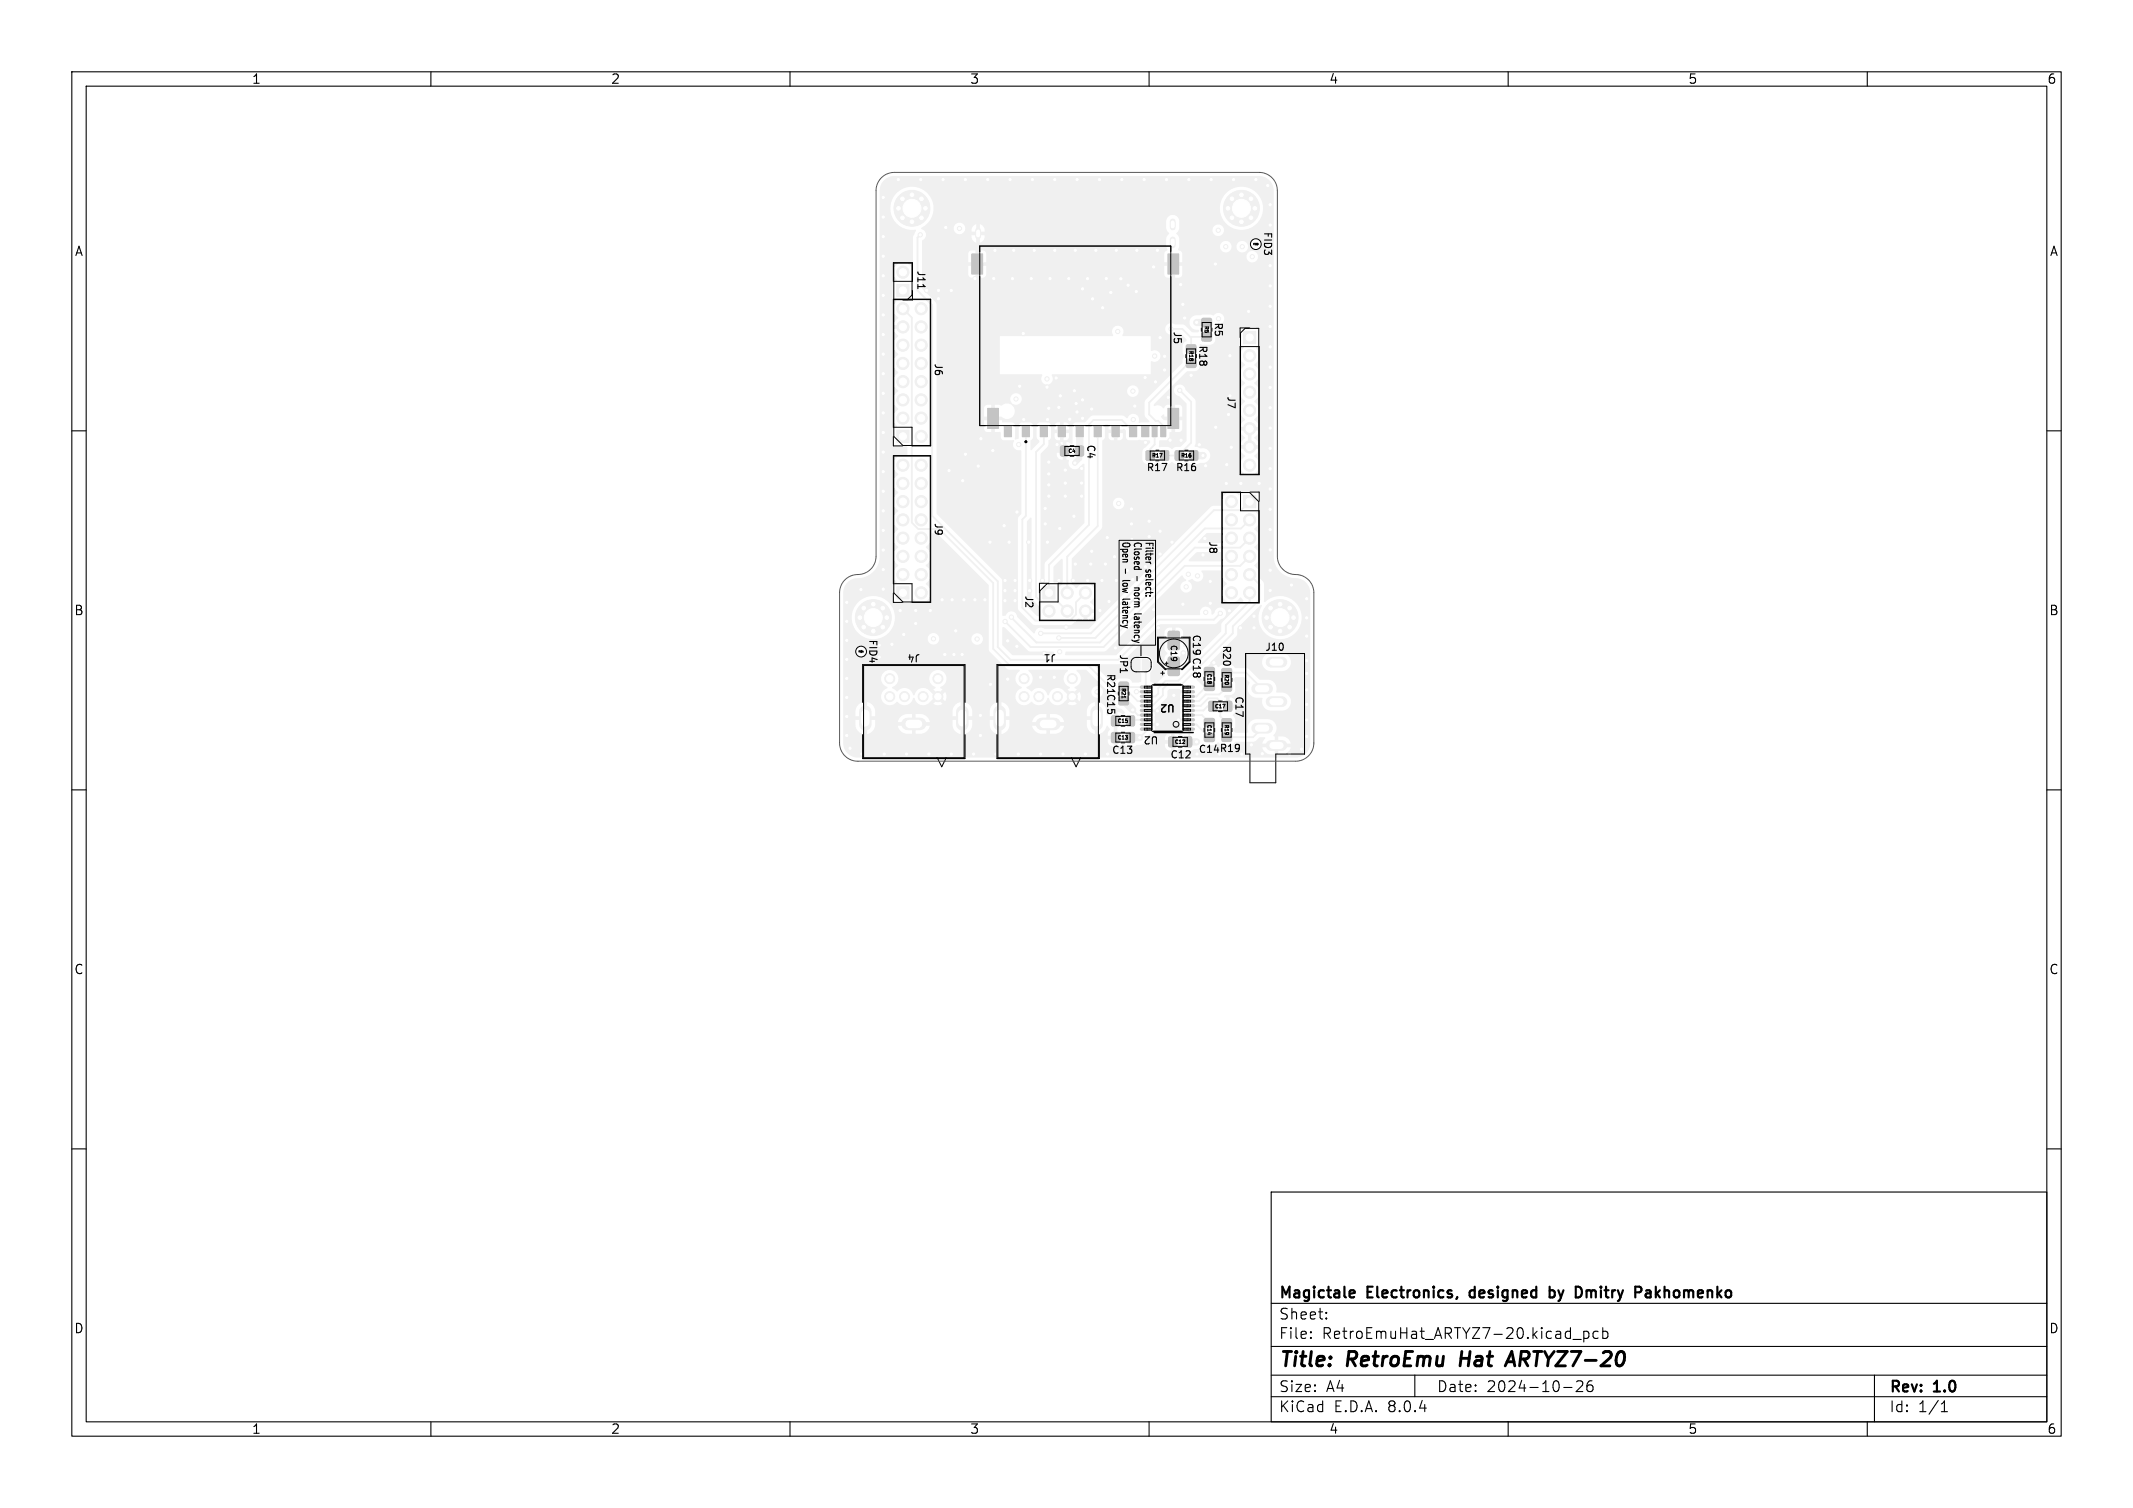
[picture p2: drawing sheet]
<svg xmlns="http://www.w3.org/2000/svg" width="297mm" height="210mm" viewBox="0 0 297 210" stroke-linecap="round" stroke-linejoin="round" font-family="sans-serif">
<defs><g id="words">
<g font-size="2.8">
<text x="178" y="190.9">Title:</text>
<text x="187.7" y="190.9">RetroEmu</text>
<text x="204.2" y="190.9">Hat</text>
<text x="211.5" y="190.9">ARTYZ7-20</text>
</g>
<g font-size="2.1">
<text x="178" y="184">Sheet:</text>
<text x="178" y="181.2">Magictale</text>
<text x="190.5" y="181.2">Electronics,</text>
<text x="205.3" y="181.2">designed</text>
<text x="217" y="181.2">by</text>
<text x="221.3" y="181.2">Dmitry</text>
<text x="230.1" y="181.2">Pakhomenko</text>
<text x="178" y="186.7">File:</text>
<text x="184.1" y="186.7">RetroEmuHat_ARTYZ7-20.kicad_pcb</text>
<text x="178" y="196.9">KiCad</text>
<text x="178" y="194.1">Size:</text>
<text x="184.7" y="194.1">A4</text>
<text x="185.7" y="196.9">E.D.A.</text>
<text x="193.3" y="196.9">8.0.4</text>
<text x="200" y="194.1">Date:</text>
<text x="207" y="194.1">2024-10-26</text>
<text x="263" y="194.3">Rev:</text>
<text x="263" y="196.9">Id:</text>
<text x="267.1" y="196.9">1/1</text>
<text x="269.4" y="194.3">1.0</text>
</g>
<g font-size="1.8">
<text x="35" y="11.9">1</text>
<text x="85" y="11.9">2</text>
<text x="135" y="11.9">3</text>
<text x="185" y="11.9">4</text>
<text x="235" y="11.9">5</text>
<text x="285" y="11.9">6</text>
<text x="10.3" y="35.9">A</text>
<text x="285.4" y="35.9">A</text>
<text x="10.3" y="85.9">B</text>
<text x="285.3" y="85.9">B</text>
<text x="10.3" y="135.9">C</text>
<text x="285.3" y="135.9">C</text>
<text x="10.3" y="185.9">D</text>
<text x="285.3" y="185.9">D</text>
<text x="35" y="199.9">1</text>
<text x="85" y="199.9">2</text>
<text x="135" y="199.9">3</text>
<text x="185" y="199.9">4</text>
<text x="235" y="199.9">5</text>
<text x="285" y="199.9">6</text>
</g>
<g font-size="1.4">
<text x="175.8" y="32.2" transform="rotate(90 175.8 32.2)">FID3</text>
<text x="127.5" y="37.6" transform="rotate(90 127.5 37.6)">J11</text>
<text x="163.2" y="46.1" transform="rotate(90 163.2 46.1)">J5</text>
<text x="168.9" y="44.8" transform="rotate(90 168.9 44.8)">R5</text>
<text x="130" y="50.5" transform="rotate(90 130 50.5)">J6</text>
<text x="166.8" y="48" transform="rotate(90 166.8 48)">R18</text>
<text x="170.7" y="55.1" transform="rotate(90 170.7 55.1)">J7</text>
<text x="151.2" y="61.8" transform="rotate(90 151.2 61.8)">C4</text>
<text x="159.6" y="65.8">R17</text>
<text x="163.6" y="65.8">R16</text>
<text x="130" y="72.7" transform="rotate(90 130 72.7)">J9</text>
<text x="156.2" y="75.4" transform="rotate(90 156.2 75.4)">Open</text>
<text x="157.8" y="75.4" transform="rotate(90 157.8 75.4)">Closed</text>
<text x="159.4" y="75.4" transform="rotate(90 159.4 75.4)">Filter</text>
<text x="168.2" y="75.3" transform="rotate(90 168.2 75.3)">J8</text>
<text x="142.6" y="82.8" transform="rotate(90 142.6 82.8)">J2</text>
<text x="156.2" y="79.2" transform="rotate(90 156.2 79.2)">-</text>
<text x="156.2" y="81.1" transform="rotate(90 156.2 81.1)">low</text>
<text x="157.8" y="80.3" transform="rotate(90 157.8 80.3)">-</text>
<text x="157.8" y="82.2" transform="rotate(90 157.8 82.2)">norm</text>
<text x="159.4" y="79.4" transform="rotate(90 159.4 79.4)">select:</text>
<text x="120.8" y="89" transform="rotate(90 120.8 89)">FID4</text>
<text x="156.2" y="84" transform="rotate(90 156.2 84)">latency</text>
<text x="157.8" y="86.1" transform="rotate(90 157.8 86.1)">latency</text>
<text x="165.9" y="88.3" transform="rotate(90 165.9 88.3)">C19 C18</text>
<text x="170.1" y="89.8" transform="rotate(90 170.1 89.8)">R20</text>
<text x="128.2" y="90.9" transform="rotate(180 128.2 90.9)">J4</text>
<text x="147.2" y="90.9" transform="rotate(180 147.2 90.9)">J1</text>
<text x="154" y="93.7" transform="rotate(90 154 93.7)">R21 C15</text>
<text x="155.7" y="91" transform="rotate(90 155.7 91)">JP1</text>
<text x="176.1" y="90.8">J10</text>
<text x="163.7" y="97.9" transform="rotate(180 163.7 97.9)">U2</text>
<text x="171.8" y="96.9" transform="rotate(90 171.8 96.9)">C17</text>
<text x="154.8" y="105.2">C13</text>
<text x="161.4" y="102.3" transform="rotate(180 161.4 102.3)">U2</text>
<text x="162.9" y="105.8">C12</text>
<text x="166.8" y="105.1">C14 R19</text>
</g>
<text font-size="1.1" x="162.9" y="89.7" transform="rotate(90 162.9 89.7)">C19</text>
<g font-size=".7">
<text x="167.6" y="45.4" transform="rotate(90 167.6 45.4)">R5</text>
<text x="165.5" y="48.8" transform="rotate(90 165.5 48.8)">R18</text>
<text x="148.7" y="63.2">C4</text>
<text x="160.4" y="63.8">R17</text>
<text x="164.4" y="63.8">R16</text>
<text x="156.1" y="95.8" transform="rotate(90 156.1 95.8)">R21</text>
<text x="168" y="93.8" transform="rotate(90 168 93.8)">C18</text>
<text x="170.4" y="93.9" transform="rotate(90 170.4 93.9)">R20</text>
<text x="155.6" y="100.8">C15</text>
<text x="168" y="100.9" transform="rotate(90 168 100.9)">C14</text>
<text x="169.1" y="98.7">C17</text>
<text x="170.4" y="100.9" transform="rotate(90 170.4 100.9)">R19</text>
<text x="155.6" y="103.1">C13</text>
<text x="163.5" y="103.7">C12</text>
</g>
<g font-size=".3">
<text x="174.5" y="34.2">FID3</text>
<text x="119.5" y="90.9">FID4</text>
</g>
</g></defs>
<g fill="#f0f0f0" stroke="#f0f0f0" stroke-width=".14">
<path d="M170.2 100.1h.2h1l.1 .2-.1 .9-.1 .1-1.1-.1-.1-.2z"/>
<path d="M170.2 102.1h.2h1l.1 .2-.1 .9-.1 .1-1.1-.1-.1-.2z"/>
<path d="M159 91.8h.6l.3 .1a.95 .95 0 0 1 .1 1l-.2 .4h-.8z"/>
<path d="M157.9 91.9l.3-.1h.5v1.5h-.5l-.3-.1a.95 .95 0 0 1-.1-1z"/>
<path d="M163.7 62.8l.2-.1 .8 .1 .1 .2-.1 1.1h-.1h-.9l-.1-.2z"/>
<path d="M165.7 62.8l.2-.1 .8 .1 .1 .2-.1 1.1h-.1h-.9l-.1-.2z"/>
<path d="M164.9 102.7l.1-.1 .9 .1 .1 .1-.1 1.2h-.2h-.8l-.1-.2z"/>
<path d="M162.8 102.7l.2-.1 .8 .1 .1 .1-.1 1.2h-.2h-.8l-.1-.2z"/>
<path d="M167.7 102.2l.2-.1 1.1 .1 .1 .2-.1 .8-.1 .1-1.2-.1v-.2z"/>
<path d="M167.7 100.1l.2-.1 1.1 .1 .1 .2-.1 .8-.1 .1-1.2-.1v-.1z"/>
<path d="M173.2 46.2h1.7v1.7h-1.7z"/>
<path d="M154.8 99.7h.2h.8l.1 .2-.1 1.1-.1 .1-.9-.1-.1-.1z"/>
<path d="M156.9 99.7h.2h.8l.1 .2-.1 1.1-.2 .1-.8-.1-.1-.1z"/>
<path d="M145.2 81.7h1.7v1.7h-1.7z"/>
<path d="M173.2 69h1.7v1.7h-1.7z"/>
<path d="M124.9 81.7h1.7v1.7h-1.7z"/>
<path d="M124.9 39.6h1.7v1.7h-1.7z"/>
<path d="M170.2 95.2l.2-.1 1 .1 .1 .1-.1 .9-.1 .1-1.1-.1-.1-.2z"/>
<path d="M170.2 93.2l.2-.1 1 .1 .1 .1-.1 .9-.1 .1-1.1-.1-.1-.2z"/>
<path d="M142.3 59.3h1v1.5h-1z"/>
<path d="M144.8 59.3h1v1.5h-1z"/>
<path d="M147.3 59.3h1v1.5h-1z"/>
<path d="M149.8 59.3h1v1.5h-1z"/>
<path d="M152.3 59.3h1v1.5h-1z"/>
<path d="M154.8 59.3h1v1.5h-1z"/>
<path d="M157.3 59.3h1v1.5h-1z"/>
<path d="M159 59.3h1v1.5h-1z"/>
<path d="M139.8 59.3h1v1.5h-1z"/>
<path d="M160.4 59.3h.7v1.5h-.7z"/>
<path d="M162.6 56.9h1.5v2.8h-1.5z"/>
<path d="M137.5 56.9h1.5v2.8h-1.5z"/>
<path d="M135.3 35.4h1.5v2.8h-1.5z"/>
<path d="M162.6 35.4h1.5v2.8h-1.5z"/>
<path d="M161.6 59.3h.7v1.5h-.7z"/>
<path d="M167.7 93l.2-.1 1.1 .1 .1 .2-.1 .8-.1 .1-1.2-.1v-.1z"/>
<path d="M167.7 95.1l.2-.1 1.1 .1 .1 .2-.1 .8-.1 .1-1.2-.1v-.2z"/>
<path d="M162.7 91.6l1.3-.1 .2 .2v2.1l-.1 .3h-1.2l-.2-.2z"/>
<path d="M162.7 88l1.3-.1 .2 .2v2.1l-.1 .3h-1.2l-.2-.2z"/>
<path d="M147.7 62.2l.2-.1 .8 .1 .1 .1-.1 1.2h-.1h-.9l-.1-.2z"/>
<path d="M149.8 62.2l.2-.1 .8 .1 .1 .1-.1 1.2h-.2h-.8l-.1-.2z"/>
<path d="M161.6 62.8l.2-.1 .9 .1 .1 .2-.1 1.1h-.2h-.9v-.2z"/>
<path d="M159.6 62.8l.2-.1 .9 .1 .1 .2-.1 1.1h-.2h-.9v-.2z"/>
<path d="M168.4 97.7l.1-.1 .9 .1 .1 .2-.1 1.1-.2 .1-.8-.1-.1-.2z"/>
<path d="M170.4 97.7l.2-.1 .9 .1v.2v1.1l-.2 .1-.9-.1v-.2z"/>
<path d="M155.8 97.1l.2-.1 1.1 .1 .1 .1-.1 .9-.2 .1-1.1-.1v-.2z"/>
<path d="M155.8 95.1l.2-.1 1.1 .1 .1 .1-.1 .9-.2 .1-1.1-.1v-.2z"/>
<path d="M124.9 59.9h1.7v1.7h-1.7z"/>
<path d="M167.4 46.4l.2-.1 1 .1 .1 .2-.1 .8-.1 .1-1.1-.1-.1-.1z"/>
<path d="M167.4 44.4l.2-.1 1 .1 .1 .2-.1 .8-.1 .1-1.1-.1-.1-.1z"/>
<path d="M154.8 102.1l.2-.1 .8 .1 .1 .1-.1 1.2h-.1h-.9l-.1-.2z"/>
<path d="M156.9 102.1l.2-.1 .8 .1 .1 .1-.1 1.2h-.2h-.8l-.1-.2z"/>
<path d="M165.2 48.1l.2-.1 1.1 .1 .1 .1-.1 .9-.2 .1-1.1-.1v-.2z"/>
<path d="M165.2 50.1l.2-.1 1.1 .1 .1 .1-.1 .9-.2 .1-1.1-.1v-.2z"/>
<circle cx="174.7" cy="29" r=".4"/>
<circle cx="174.2" cy="27.7" r=".4"/>
<circle cx="174.2" cy="30.3" r=".4"/>
<circle cx="172.9" cy="27.1" r=".4"/>
<circle cx="172.9" cy="29" r="2.5"/>
<circle cx="172.9" cy="30.9" r=".4"/>
<circle cx="171.5" cy="27.7" r=".4"/>
<circle cx="171.5" cy="30.3" r=".4"/>
<circle cx="171" cy="29" r=".4"/>
<circle cx="123.5" cy="86" r=".4"/>
<circle cx="122.9" cy="84.7" r=".4"/>
<circle cx="122.9" cy="87.3" r=".4"/>
<circle cx="121.6" cy="84.1" r=".4"/>
<circle cx="121.6" cy="86" r="2.5"/>
<circle cx="121.6" cy="87.9" r=".4"/>
<circle cx="120.3" cy="84.7" r=".4"/>
<circle cx="120.3" cy="87.3" r=".4"/>
<circle cx="119.7" cy="86" r=".4"/>
<circle cx="180.1" cy="86" r=".4"/>
<circle cx="179.6" cy="84.7" r=".4"/>
<circle cx="179.6" cy="87.3" r=".4"/>
<circle cx="178.2" cy="84.1" r=".4"/>
<circle cx="178.2" cy="86" r="2.5"/>
<circle cx="178.2" cy="87.9" r=".4"/>
<circle cx="176.9" cy="84.7" r=".4"/>
<circle cx="176.9" cy="87.3" r=".4"/>
<circle cx="176.4" cy="86" r=".4"/>
<circle cx="128.9" cy="29" r=".4"/>
<circle cx="128.3" cy="27.7" r=".4"/>
<circle cx="128.3" cy="30.3" r=".4"/>
<circle cx="127" cy="27.1" r=".4"/>
<circle cx="127" cy="29" r="2.5"/>
<circle cx="127" cy="30.9" r=".4"/>
<circle cx="125.7" cy="27.7" r=".4"/>
<circle cx="125.7" cy="30.3" r=".4"/>
<circle cx="125.1" cy="29" r=".4"/>
<circle cx="174.9" cy="34" r=".25"/>
<circle cx="174" cy="49.5" r=".85"/>
<circle cx="174" cy="52.1" r=".85"/>
<circle cx="174" cy="54.6" r=".85"/>
<circle cx="174" cy="57.2" r=".85"/>
<circle cx="174" cy="59.7" r=".85"/>
<circle cx="174" cy="62.2" r=".85"/>
<circle cx="174" cy="64.8" r=".85"/>
<circle cx="146.1" cy="85.1" r=".85"/>
<circle cx="148.6" cy="82.6" r=".85"/>
<circle cx="148.6" cy="85.1" r=".85"/>
<circle cx="151.1" cy="82.6" r=".85"/>
<circle cx="151.1" cy="85.1" r=".85"/>
<circle cx="171.5" cy="69.9" r=".85"/>
<circle cx="174" cy="72.4" r=".85"/>
<circle cx="171.5" cy="72.4" r=".85"/>
<circle cx="174" cy="74.9" r=".85"/>
<circle cx="171.5" cy="74.9" r=".85"/>
<circle cx="174" cy="77.5" r=".85"/>
<circle cx="171.5" cy="77.5" r=".85"/>
<circle cx="174" cy="80" r=".85"/>
<circle cx="171.5" cy="80" r=".85"/>
<circle cx="174" cy="82.6" r=".85"/>
<circle cx="171.5" cy="82.6" r=".85"/>
<circle cx="128.3" cy="82.6" r=".85"/>
<circle cx="125.7" cy="80" r=".85"/>
<circle cx="128.3" cy="80" r=".85"/>
<circle cx="125.7" cy="77.5" r=".85"/>
<circle cx="128.3" cy="77.5" r=".85"/>
<circle cx="125.7" cy="74.9" r=".85"/>
<circle cx="128.3" cy="74.9" r=".85"/>
<circle cx="125.7" cy="72.4" r=".85"/>
<circle cx="128.3" cy="72.4" r=".85"/>
<circle cx="125.7" cy="69.9" r=".85"/>
<circle cx="128.3" cy="69.9" r=".85"/>
<circle cx="125.7" cy="67.3" r=".85"/>
<circle cx="128.3" cy="67.3" r=".85"/>
<circle cx="125.7" cy="64.8" r=".85"/>
<circle cx="128.3" cy="64.8" r=".85"/>
<circle cx="125.7" cy="37.9" r=".85"/>
<circle cx="119.9" cy="90.7" r=".25"/>
<circle cx="128.5" cy="97" r=".7"/>
<circle cx="125.9" cy="97" r=".7"/>
<circle cx="130.6" cy="97" r=".7"/>
<circle cx="123.9" cy="97" r=".7"/>
<circle cx="130.6" cy="94.5" r=".7"/>
<circle cx="123.9" cy="94.5" r=".7"/>
<circle cx="128.3" cy="60.8" r=".85"/>
<circle cx="125.7" cy="58.2" r=".85"/>
<circle cx="128.3" cy="58.2" r=".85"/>
<circle cx="125.7" cy="55.7" r=".85"/>
<circle cx="128.3" cy="55.7" r=".85"/>
<circle cx="125.7" cy="53.1" r=".85"/>
<circle cx="128.3" cy="53.1" r=".85"/>
<circle cx="125.7" cy="50.6" r=".85"/>
<circle cx="128.3" cy="50.6" r=".85"/>
<circle cx="125.7" cy="48.1" r=".85"/>
<circle cx="128.3" cy="48.1" r=".85"/>
<circle cx="125.7" cy="45.5" r=".85"/>
<circle cx="128.3" cy="45.5" r=".85"/>
<circle cx="125.7" cy="43" r=".85"/>
<circle cx="128.3" cy="43" r=".85"/>
<circle cx="147.2" cy="97" r=".7"/>
<circle cx="144.7" cy="97" r=".7"/>
<circle cx="149.3" cy="97" r=".7"/>
<circle cx="142.6" cy="97" r=".7"/>
<circle cx="149.3" cy="94.5" r=".7"/>
<circle cx="142.6" cy="94.5" r=".7"/>
<circle cx="152.8" cy="96.4" r=".3"/>
<circle cx="147.2" cy="61.9" r=".3"/>
<circle cx="135.6" cy="105" r=".3"/>
<circle cx="132.5" cy="40.5" r=".3"/>
<circle cx="123" cy="33" r=".3"/>
<circle cx="141.6" cy="71.3" r=".3"/>
<circle cx="153.1" cy="25" r=".3"/>
<circle cx="141.3" cy="80.8" r=".3"/>
<circle cx="136.5" cy="99.6" r=".3"/>
<circle cx="138.4" cy="38.8" r=".3"/>
<circle cx="154.2" cy="74.9" r=".3"/>
<circle cx="149" cy="58.4" r=".3"/>
<circle cx="129" cy="40.5" r=".3"/>
<circle cx="163.4" cy="96.8" r=".3"/>
<circle cx="137.9" cy="95.3" r=".3"/>
<circle cx="128.2" cy="25" r=".3"/>
<circle cx="159.5" cy="78.9" r=".3"/>
<circle cx="146.8" cy="94.3" r=".3"/>
<circle cx="149.6" cy="54.4" r=".3"/>
<circle cx="123" cy="35.7" r=".3"/>
<circle cx="162.9" cy="61.3" r=".3"/>
<circle cx="140.3" cy="94.6" r=".3"/>
<circle cx="172.8" cy="67.3" r=".3"/>
<circle cx="160.6" cy="84.9" r=".3"/>
<circle cx="133.1" cy="87.8" r=".3"/>
<circle cx="153.5" cy="42.9" r=".3"/>
<circle cx="148" cy="105" r=".3"/>
<circle cx="127.5" cy="85" r=".3"/>
<circle cx="176.9" cy="62.4" r=".3"/>
<circle cx="161.5" cy="77.2" r=".3"/>
<circle cx="176.9" cy="56.8" r=".3"/>
<circle cx="153.4" cy="80.8" r=".3"/>
<circle cx="176.9" cy="42.6" r=".3"/>
<circle cx="123" cy="79.3" r=".3"/>
<circle cx="169.2" cy="36.8" r=".3"/>
<circle cx="162.2" cy="51.5" r=".3"/>
<circle cx="159.5" cy="61.6" r=".3"/>
<circle cx="119.9" cy="82.1" r=".3"/>
<circle cx="144.9" cy="94.3" r=".3"/>
<circle cx="170.8" cy="67.3" r=".3"/>
<circle cx="146" cy="66" r=".3"/>
<circle cx="158.2" cy="96.3" r=".3"/>
<circle cx="123" cy="82.1" r=".3"/>
<circle cx="159.3" cy="25" r=".3"/>
<circle cx="162.2" cy="49.6" r=".3"/>
<circle cx="132.6" cy="83.5" r=".3"/>
<circle cx="136.2" cy="64.9" r=".3"/>
<circle cx="157.7" cy="80.7" r=".3"/>
<circle cx="167.9" cy="64.9" r=".3"/>
<circle cx="138.7" cy="105" r=".3"/>
<circle cx="146" cy="69.1" r=".3"/>
<circle cx="131.3" cy="25" r=".3"/>
<circle cx="123" cy="41.1" r=".3"/>
<circle cx="138.5" cy="34.9" r=".3"/>
<circle cx="167.5" cy="77.3" r=".3"/>
<circle cx="123" cy="68.4" r=".3"/>
<circle cx="125.1" cy="25" r=".3"/>
<circle cx="181.9" cy="93.8" r=".3"/>
<circle cx="150" cy="57.4" r=".3"/>
<circle cx="158" cy="56.5" r=".3"/>
<circle cx="155.3" cy="90.2" r=".3"/>
<circle cx="160.6" cy="37.2" r=".3"/>
<circle cx="152.1" cy="41.6" r=".3"/>
<circle cx="176.9" cy="45.5" r=".3"/>
<circle cx="171.2" cy="85.1" r=".3"/>
<circle cx="145.9" cy="58.4" r=".3"/>
<circle cx="161.3" cy="87.4" r=".3"/>
<circle cx="162.4" cy="25" r=".3"/>
<circle cx="139.9" cy="83.7" r=".3"/>
<circle cx="146" cy="64.4" r=".3"/>
<circle cx="137.5" cy="25" r=".3"/>
<circle cx="139.9" cy="82.3" r=".3"/>
<circle cx="148.4" cy="87.3" r=".3"/>
<circle cx="143.4" cy="80.8" r=".3"/>
<circle cx="136.5" cy="102.4" r=".3"/>
<circle cx="176.5" cy="25.8" r=".3"/>
<circle cx="135.7" cy="83.5" r=".3"/>
<circle cx="117.9" cy="97.1" r=".3"/>
<circle cx="173.9" cy="43.4" r=".3"/>
<circle cx="139.9" cy="80.8" r=".3"/>
<circle cx="168.5" cy="84" r=".3"/>
<circle cx="138.2" cy="62.7" r=".3"/>
<circle cx="176.9" cy="82.2" r=".3"/>
<circle cx="144.9" cy="105" r=".3"/>
<circle cx="148.3" cy="69.1" r=".3"/>
<circle cx="149.5" cy="71.9" r=".3"/>
<circle cx="161.5" cy="47" r=".3"/>
<circle cx="154.2" cy="105" r=".3"/>
<circle cx="130.7" cy="40.5" r=".3"/>
<circle cx="155.4" cy="34.9" r=".3"/>
<circle cx="154.4" cy="83.8" r=".3"/>
<circle cx="143.2" cy="75.5" r=".3"/>
<circle cx="132.1" cy="65.5" r=".3"/>
<circle cx="148.8" cy="38.8" r=".3"/>
<circle cx="143.4" cy="82.3" r=".3"/>
<circle cx="127.5" cy="86.8" r=".3"/>
<circle cx="181.2" cy="104.3" r=".3"/>
<circle cx="134" cy="66.9" r=".3"/>
<circle cx="123" cy="60.2" r=".3"/>
<circle cx="141.8" cy="105" r=".3"/>
<circle cx="122.4" cy="89.9" r=".3"/>
<circle cx="164.1" cy="100.3" r=".3"/>
<circle cx="158.3" cy="34.9" r=".3"/>
<circle cx="161.5" cy="74" r=".3"/>
<circle cx="160" cy="72.6" r=".3"/>
<circle cx="176.9" cy="73.8" r=".3"/>
<circle cx="145.4" cy="91" r=".3"/>
<circle cx="150.6" cy="67.3" r=".3"/>
<circle cx="165.9" cy="52.3" r=".3"/>
<circle cx="140.3" cy="89.2" r=".3"/>
<circle cx="141.6" cy="90" r=".3"/>
<circle cx="117.9" cy="86.5" r=".3"/>
<circle cx="181.9" cy="83.4" r=".3"/>
<circle cx="164.7" cy="84.1" r=".3"/>
<circle cx="175.8" cy="105" r=".3"/>
<circle cx="143.8" cy="25" r=".3"/>
<circle cx="181.9" cy="88.6" r=".3"/>
<circle cx="148.3" cy="67.3" r=".3"/>
<circle cx="120" cy="105" r=".3"/>
<circle cx="117.9" cy="91.8" r=".3"/>
<circle cx="176.9" cy="48.3" r=".3"/>
<circle cx="174.6" cy="85.8" r=".3"/>
<circle cx="122.4" cy="91.5" r=".3"/>
<circle cx="146" cy="56.9" r=".3"/>
<circle cx="151.1" cy="105" r=".3"/>
<circle cx="123" cy="30.2" r=".3"/>
<circle cx="117.9" cy="94.5" r=".3"/>
<circle cx="154" cy="38.8" r=".3"/>
<circle cx="145.8" cy="53.9" r=".3"/>
<circle cx="147.1" cy="52.6" r=".3"/>
<circle cx="141" cy="38.8" r=".3"/>
<circle cx="150.6" cy="69.1" r=".3"/>
<circle cx="141.3" cy="82.3" r=".3"/>
<circle cx="124.2" cy="89.7" r=".3"/>
<circle cx="151.4" cy="38.8" r=".3"/>
<circle cx="123" cy="76.6" r=".3"/>
<circle cx="157.1" cy="39.7" r=".3"/>
<circle cx="157.5" cy="70.9" r=".3"/>
<circle cx="123" cy="73.9" r=".3"/>
<circle cx="152.6" cy="34.9" r=".3"/>
<circle cx="176.9" cy="39.8" r=".3"/>
<circle cx="142.5" cy="58.4" r=".3"/>
<circle cx="129.5" cy="85" r=".3"/>
<circle cx="125.3" cy="85" r=".3"/>
<circle cx="135.8" cy="38.8" r=".3"/>
<circle cx="147.4" cy="56.7" r=".3"/>
<circle cx="123" cy="65.7" r=".3"/>
<circle cx="131.2" cy="83.5" r=".3"/>
<circle cx="131.6" cy="91.1" r=".3"/>
<circle cx="181.9" cy="98.1" r=".3"/>
<circle cx="152" cy="76.8" r=".3"/>
<circle cx="131.7" cy="31.7" r=".3"/>
<circle cx="174.9" cy="25" r=".3"/>
<circle cx="179.8" cy="81.5" r=".3"/>
<circle cx="123" cy="38.4" r=".3"/>
<circle cx="139.8" cy="73.2" r=".3"/>
<circle cx="146.2" cy="38.8" r=".3"/>
<circle cx="123.1" cy="105" r=".3"/>
<circle cx="165" cy="44.3" r=".3"/>
<circle cx="174.2" cy="103.7" r=".3"/>
<circle cx="176.9" cy="79.4" r=".3"/>
<circle cx="164.7" cy="42.4" r=".3"/>
<circle cx="181.9" cy="100.3" r=".3"/>
<circle cx="150.7" cy="40.2" r=".3"/>
<circle cx="165.5" cy="25" r=".3"/>
<circle cx="174.6" cy="87.4" r=".3"/>
<circle cx="169" cy="92.3" r=".3"/>
<circle cx="126.2" cy="105" r=".3"/>
<circle cx="140.6" cy="25" r=".3"/>
<circle cx="181.9" cy="96.1" r=".3"/>
<circle cx="167" cy="61.9" r=".3"/>
<circle cx="176.9" cy="54" r=".3"/>
<circle cx="147.4" cy="80.8" r=".3"/>
<circle cx="166.7" cy="105" r=".3"/>
<circle cx="132.5" cy="105" r=".3"/>
<circle cx="134" cy="91.1" r=".3"/>
<circle cx="145.5" cy="70.8" r=".3"/>
<circle cx="156.1" cy="38.8" r=".3"/>
<circle cx="181.9" cy="102.6" r=".3"/>
<circle cx="161.2" cy="100.9" r=".3"/>
<circle cx="123" cy="63" r=".3"/>
<circle cx="172.9" cy="105" r=".3"/>
<circle cx="175.3" cy="67.3" r=".3"/>
<circle cx="136.6" cy="61.1" r=".3"/>
<circle cx="145.5" cy="73" r=".3"/>
<circle cx="176.9" cy="76.6" r=".3"/>
<circle cx="123" cy="27.5" r=".3"/>
<circle cx="123" cy="49.3" r=".3"/>
<circle cx="141.2" cy="34.9" r=".3"/>
<circle cx="146" cy="67.5" r=".3"/>
<circle cx="143.6" cy="38.8" r=".3"/>
<circle cx="164.4" cy="61.3" r=".3"/>
<circle cx="160.9" cy="53.2" r=".3"/>
<circle cx="161.2" cy="34.9" r=".3"/>
<circle cx="171.3" cy="49.5" r=".3"/>
<circle cx="168.6" cy="25" r=".3"/>
<circle cx="162.7" cy="55.3" r=".3"/>
<circle cx="125.8" cy="88.4" r=".3"/>
<circle cx="172.7" cy="87.4" r=".3"/>
<circle cx="123" cy="54.8" r=".3"/>
<circle cx="141.3" cy="83.7" r=".3"/>
<circle cx="134.4" cy="63.3" r=".3"/>
<circle cx="145.8" cy="75.5" r=".3"/>
<circle cx="155.2" cy="77.5" r=".3"/>
<circle cx="156.2" cy="25" r=".3"/>
<circle cx="134.4" cy="25" r=".3"/>
<circle cx="149.4" cy="80.8" r=".3"/>
<circle cx="123" cy="71.1" r=".3"/>
<circle cx="176.9" cy="28.5" r=".3"/>
<circle cx="153.2" cy="85" r=".3"/>
<circle cx="148.3" cy="65.5" r=".3"/>
<circle cx="176.9" cy="37" r=".3"/>
<circle cx="123" cy="43.9" r=".3"/>
<circle cx="176.9" cy="65.3" r=".3"/>
<circle cx="117.9" cy="83.9" r=".3"/>
<circle cx="169.3" cy="59.5" r=".3"/>
<circle cx="181.9" cy="86" r=".3"/>
<circle cx="134.2" cy="83.5" r=".3"/>
<circle cx="117.9" cy="89.2" r=".3"/>
<circle cx="176.9" cy="59.6" r=".3"/>
<circle cx="150.6" cy="65.2" r=".3"/>
<circle cx="176.9" cy="68.1" r=".3"/>
<circle cx="157" cy="79.4" r=".3"/>
<circle cx="170.8" cy="64.7" r=".3"/>
<circle cx="130.7" cy="41.6" r=".3"/>
<circle cx="147.6" cy="55.1" r=".3"/>
<circle cx="155.4" cy="80.8" r=".3"/>
<circle cx="163.2" cy="75.5" r=".3"/>
<circle cx="146.9" cy="34.9" r=".3"/>
<circle cx="149.8" cy="56.2" r=".3"/>
<circle cx="149.7" cy="34.9" r=".3"/>
<circle cx="171.1" cy="57.7" r=".3"/>
<circle cx="167.8" cy="75" r=".3"/>
<circle cx="144" cy="34.9" r=".3"/>
<circle cx="161.2" cy="99" r=".3"/>
<circle cx="171.8" cy="25" r=".3"/>
<circle cx="123" cy="52" r=".3"/>
<circle cx="159.4" cy="52.6" r=".3"/>
<circle cx="179.6" cy="105" r=".3"/>
<circle cx="132.8" cy="91.1" r=".3"/>
<circle cx="176.9" cy="31.3" r=".3"/>
<circle cx="150" cy="25" r=".3"/>
<circle cx="123" cy="46.6" r=".3"/>
<circle cx="140.5" cy="75.5" r=".3"/>
<circle cx="154.7" cy="40.7" r=".3"/>
<circle cx="150.7" cy="55.7" r=".3"/>
<circle cx="146.9" cy="25" r=".3"/>
<circle cx="171.4" cy="62.3" r=".3"/>
<circle cx="158.2" cy="40.6" r=".3"/>
<circle cx="157.6" cy="75.1" r=".3"/>
<circle cx="168.5" cy="81" r=".3"/>
<circle cx="176.9" cy="51.1" r=".3"/>
<circle cx="137.1" cy="83.5" r=".3"/>
<circle cx="153.9" cy="78.6" r=".3"/>
<circle cx="152" cy="57" r=".3"/>
<circle cx="149.7" cy="78.6" r=".3"/>
<circle cx="176.9" cy="70.9" r=".3"/>
<circle cx="117.9" cy="102.4" r=".3"/>
<circle cx="151.9" cy="78.6" r=".3"/>
<circle cx="145.2" cy="80.8" r=".3"/>
<circle cx="150.7" cy="58.3" r=".3"/>
<circle cx="117.9" cy="99.8" r=".3"/>
<circle cx="142.5" cy="46.4" r=".3"/>
<circle cx="129.3" cy="105" r=".3"/>
<circle cx="164.4" cy="39.6" r=".3"/>
<circle cx="118.4" cy="104.2" r=".3"/>
<circle cx="137.8" cy="75.5" r=".3"/>
<circle cx="157.5" cy="73" r=".3"/>
<circle cx="142" cy="53.8" r=".3"/>
<circle cx="123" cy="57.5" r=".3"/>
<circle cx="181.9" cy="92" r=".3"/>
<circle cx="147.6" cy="73.6" r=".3"/>
<circle cx="151.4" cy="80.8" r=".3"/>
<circle cx="160" cy="74.7" r=".3"/>
<circle cx="157.7" cy="54.5" r=".3"/>
<circle cx="167.5" cy="63.4" r=".3"/>
<circle cx="130" cy="89" r=".3"/>
<circle cx="155.6" cy="46.2" r=".3"/>
<circle cx="141.9" cy="61.9" r=".3"/>
<circle cx="155.8" cy="70.1" r=".3"/>
<circle cx="136.1" cy="89" r=".3"/>
<circle cx="160.8" cy="49.6" r=".3"/>
<circle cx="149.7" cy="64.5" r=".3"/>
<circle cx="141.5" cy="55.6" r=".3"/>
<circle cx="166.6" cy="103.3" r=".3"/>
<circle cx="165.2" cy="81.7" r=".3"/>
<circle cx="157.8" cy="58.4" r=".3"/>
<circle cx="167.9" cy="85.3" r=".3"/>
<circle cx="174.4" cy="35.8" r=".3"/>
<circle cx="145.8" cy="52.8" r=".3"/>
<circle cx="173" cy="34.4" r=".3"/>
<circle cx="169.7" cy="44.4" r=".3"/>
<circle cx="164.8" cy="90.9" r=".3"/>
<circle cx="170.7" cy="34.4" r=".3"/>
<circle cx="166.7" cy="80.2" r=".3"/>
<circle cx="157.7" cy="98.9" r=".3"/>
<circle cx="169.6" cy="32.1" r=".3"/>
<circle cx="133.6" cy="31.8" r=".3"/>
<circle cx="165.5" cy="80" r=".3"/>
<circle cx="147.6" cy="90.8" r=".3"/>
<circle cx="158.7" cy="102.7" r=".3"/>
<circle cx="166.6" cy="44.9" r=".3"/>
<circle cx="139.9" cy="86.6" r=".3"/>
<circle cx="147.4" cy="88.8" r=".3"/>
<circle cx="140.8" cy="85.9" r=".3"/>
<circle cx="144.9" cy="88.2" r=".3"/>
<circle cx="164.3" cy="54.4" r=".3"/>
<circle cx="163.1" cy="45.8" r=".3"/>
<circle cx="169.9" cy="85.4" r=".3"/>
<circle cx="128.1" cy="32.7" r=".3"/>
</g>
<path d="M136.2 32.1v.8M163.3 30.8v.9M163.3 33.3v.9" fill="none" stroke="#f0f0f0" stroke-width=".82"/>
<g fill="none" stroke="#f0f0f0" stroke-width=".45">
<path d="M158.9 99.6h1.2M158.9 98.9h1.2M158.9 98.3h1.2M158.9 97.6h1.2M158.9 97h1.2M158.9 96.3h1.2M158.9 95.7h1.2M165 99.6h1.2M165 98.9h1.2M165 98.3h1.2M165 97.6h1.2M165 97h1.2"/>
<path d="M165 96.3h1.2M165 95.7h1.2M158.9 101.5h1.2M158.9 100.9h1.2M158.9 100.2h1.2M165 101.5h1.2M165 100.9h1.2M165 100.2h1.2"/>
</g>
<path d="M175 95.9h1.5M177 92.2h1.5M177 97.7h1.5M175 101.4h1.5M177 103.8h1.5" fill="none" stroke="#f0f0f0" stroke-width="1.5"/>
<path d="M120.5 99.1v1.8M134 99.1v1.8M139.2 99.1v1.8M152.7 99.1v1.8M126.4 100.8h1.7M145.1 100.8h1.7" fill="none" stroke="#f0f0f0" stroke-width="1.7"/>
<g fill="none" stroke="#f0f0f0" stroke-width=".25">
<path d="M128.1 32.7l-.3 .4v7.4l2 2v29.3l9.1 9.2v9.1l1.8 1.8h15l5.6-5.6h7.7l.9-.9M125.7 43l1.3 1.2v28.6l.9 .9h2.9l7.5 7.5v9.2l2.3 2.2h10.9l3.9 4h1.9l1.1 1h1.1M164.3 54.4l1.6 1.5v5.8l-1.7 1.6v.1h-2M164.6 45.8l1.1 1.1h2.3M165.9 47v1.6M165.9 50.6h-.4l-5.5 5.5v1.6l.9 .9h.4l.7 .7v.8M166.6 44.9h.1M142.8 60.1v11.7l-.4 .5v12.3l1.7 1.8h4.9l.8-.8v-1.7l1.3-1.4M145.3 60.1v1.7l-1 1.1v20.2l.6 .7h2.4l1.3 1.3M152.8 60.1v13.2l-4.2 4.2v5.1M157.8 60.1l-1.6-1.6h-3.9l-.7 .6v14l-5.5 5.6v3.9M160.8 60.1v1.8l-.6 .6v.9"/>
<path d="M174 77.5l-1.3 1.3h-7.7l-11.3 11.3h-10.2l-3.6-3.5M174 72.4l-1.2 1.2h-5l-15.3 15.2h-5.1M174 74.9l-1.3 1.4h-6.3l-13.2 13.2h-8.9l-3.5-3.6M174 69.9l-1.2 1.2h-3.8l-17.1 17.1h-7M157.7 98.9h.1M157.7 98.9l.7 .7h1.1M158.2 96.3h1.3M159.5 98.9l1.7 .1M159.5 92.6v3.1h-2.9l-.1-.1M165.6 95.7v.6h-1.7l-.5 .5M165.6 99.6h1.8l1 1M165.6 98.3h1.6l1-1h1.3l.4 .4v2.1l.9 .9"/>
<path d="M168.4 95.6h-.4l-1.4 1.4h-1M168.9 98.4h-.8l-.5 .5h-2M170.8 95.7l-1 1h-1.9l-.9 .9h-1.4M170.8 93.7h2.7l2.2 2.2h-1.1M174 82.6v1.1l-3.3 3.4v1.1l-6.6 6.6h-1.8l-1 1v.8l-.4 .4h-1.4M174 80l1.4 1.4v2.1l-3.7 3.7v1l-7.2 7.1h-1.9l-.7 .6v.9l-1.4 1.5h-1M157.4 100.2h2.1M159.5 100.9h1.7M159.5 101.5v.4l-.8 .8M165.6 100.9h1l1.8 1.8M165.6 100.2l-1.5 .1M166 101.5h-.4v1.6l-.2 .2"/>
<path d="M175.7 101.4l-1.2 1.3h-3.7"/>
</g>
<path d="M150.3 59.9v2.8M166.6 44.9h1.4M147.2 61.9l.9 1M167.5 63.4l-.6 .1M156.5 97.6l1.2 1.3M157.4 102.7h1.3M165.4 103.3h1.2" fill="none" stroke="#f0f0f0" stroke-width="1"/>
<path d="M166.9 93.9v.7l1 1h.5M169 92.3l-.6 .6v.6" fill="none" stroke="#f0f0f0" stroke-width=".51"/>
<path d="M150.3 62.8v1l-.6 .7M164.8 90.9v.6l-1.4 1.3" fill="none" stroke="#f0f0f0" stroke-width=".76"/>
<g fill="#f0f0f0">
<path d="M143.2 93.3h5.4l.1 .1a1.29 1.29 0 0 0-.6 1.2 1.29 1.29 0 0 0 .9 1.1v.1l-.4 .2 .6 .6-.2 .1-.1 .2-.6-.6a1.27 1.27 0 0 0-1.3-.5 1.27 1.27 0 0 0-1 1l-.1 .1a1.4 1.4 0 0 0-1.4-1.1l-.4 .1-.5 .4-.6-.4-.1-.2a1.25 1.25 0 0 0 .9-1.1 1.25 1.25 0 0 0-.6-1.2z"/>
<path d="M165.4 95.5h.4v.7h-.4z"/>
<path d="M148.4 90.8l5.6-.1 10.5-10.5h.2l.1 .3 .3 .2v.2a.81 .81 0 0 0-.7 1.1 .81 .81 0 0 0 1.3 .3 .81 .81 0 0 0-.2-1.3v-.2l.5-.2a.82 .82 0 0 0 1.3 .2 .82 .82 0 0 0 0-1.2l.1-.2 2.7 .1a1.58 1.58 0 0 0 .7 1.7v.1a1.83 1.83 0 0 0-.7 1.3 1.39 1.39 0 0 0 1.1 1.3 1.39 1.39 0 0 0 1.5-.7l.4 .4v.1l-2.9 3-.1 .3-.1 .9-.1 .2h-5.2a.81 .81 0 0 0-1-.7v1.5h-.5v-1.5h-.5l-.4 .3-.1 .3-.1 .9h2.6v-.8h5.2l-4.9 4.9-.2 .1v-.4l.7-.8a1.49 1.49 0 0 0-.2-1.6l-.5-.3-.1-.6h-2.6l.1 1 .4 .6-.4 .6-.1 2.3a.28 .28 0 0 1-.2 .4l-1.1 1.1-.6-.5v-1.3l.2-.3 .1-.4v-.9l-.2-.4-.4-.2-1-.1-.2 .2-.2 .2v1.6l.1 .3 .3 .3v1l-.4 .2-.8-.1a.82 .82 0 0 0-.7-.5h-1.1a1.01 1.01 0 0 0-.7 .8h-.2l-2.5-2.6v-.2l3.5-.1 5.5-5.5h7.6l.3-.1 .6-.6a.82 .82 0 0 0 .7-.8 .82 .82 0 0 0-.8-.8 .82 .82 0 0 0-.8 .7l-.4 .3a1.04 1.04 0 0 0-.6-1.1 .84 .84 0 0 0-1 1.1l-.1 .1h-6l-5.5 5.5-7.1 .1a.31 .31 0 0 1 0-.5z"/>
<path d="M139.6 87.4h.3l3.3 3.3h3.5a.3 .3 0 0 1 0 .6l-5.8-.1-1.3-1.3z"/>
<path d="M165.5 78l1.2-1.1h3.4l.1 .1-.1 .5 .1 .5-.1 .2h-4.5l-.1-.1z"/>
<path d="M168 74.3l2.1-.1 .1 .1a1.67 1.67 0 0 0 0 1.3h-.1h-3.3v-.2z"/>
<path d="M143.4 72.1h.2v.1v11l.2 .3 .8 .8a.21 .21 0 0 1 .2 .1 .21 .21 0 0 1 0 .2l-.1 .5 .1 .6-.4 .1-1.4-1.5v-11.7z"/>
<path d="M146.7 78.9l1.1-1.1 .2 .1v3.4l-.5 .4a.84 .84 0 0 0-.8-.5z"/>
<path d="M173.8 60.1h.5v1.7h-.5z"/>
<path d="M123.1 25.1a2.04 2.04 0 0 1 1.4-.6h50.8a2.04 2.04 0 0 1 2.1 2.1v2.4h-1.5a3 3 0 0 0-4.4-2.6 3 3 0 0 0-.3 5.1 3 3 0 0 0 4.6-2.1l.1-.4h1.5v3.1h-7a.8 .8 0 0 0-1.1-.8 .8 .8 0 0 0-.2 1.4 .8 .8 0 0 0 1.3-.5v-.1h7v1.9h-1.8a.75 .75 0 0 0-.9-.7 .75 .75 0 0 0-.5 1.1h-.4v-.2a.81 .81 0 0 0-.9-.6 .81 .81 0 0 0-.7 .8h-.7v-.2a.81 .81 0 0 0-1.3-.5 .81 .81 0 0 0 .1 1.4 .81 .81 0 0 0 1.2-.7h.7a.81 .81 0 0 0 .8 .8 .81 .81 0 0 0 .8-.8h.4h.1a.75 .75 0 0 0 .8 .3 .75 .75 0 0 0 .5-.7h1.8v1.8h-2.2l-.1-.2a.8 .8 0 0 0-.6-.6 .8 .8 0 0 0-.8 .3h-9.1a.66 .66 0 0 0-.5-.5l.1-.5v-1l-.1-.4-.3-.4 .3-.4 .1-.3v-1.2a.92 .92 0 0 0-1-.7 .92 .92 0 0 0-.8 .9v1.2h-25.3l-.2-.5-.5-.3v.9l-.2-.1-.3 .1v-.9l-.3 .2-.3 .4h-.9v-.2a.81 .81 0 0 0-1.3-.4 .81 .81 0 0 0 .1 1.3 .81 .81 0 0 0 1.2-.7h.9v.5h.6v.5h-.6v.4l.3 .4 .3 .2v-.9l.2 .2 .3-.2v.9a.93 .93 0 0 0 .7-1h-.6v-.5h.6v-.3h25.3l.4 .5-.3 .4-.1 .4v1l.2 .5-.3 .2-.2 .3h-24.8l-.2-.4h-.8v1.6h-.5v-1.6h-.5l-.3 .1-.2 .3v1.2h2.5v-1.2h24.8v1.2h2.5v-1.2h9.1l-.1 .1a.81 .81 0 0 0 .6 1.1 .81 .81 0 0 0 1-.7h2.2v2.4h-12.8v-1.2h-1v1.7h-.5v-1.7h-1v1.2h-24.8v-1.2h-1v1.7h-.5v-1.7h-1v1.3l.2 .2 .3 .2h1.6l.3-.2 .1-.3h24.8l.2 .3 .3 .2h1.6l.3-.2 .1-.3h12.8v6.2h-6.9l-.1-.2a.81 .81 0 0 0-.6-.6 .81 .81 0 0 0-.8 .3l-1.5-.1-.3 .1a1.2 1.2 0 0 0-1.5 .7 1.12 1.12 0 0 0 1.3 1.4l-.1 .3h-.9l-1.1-1-1.3-.1a.82 .82 0 0 0-1.1 0 .82 .82 0 0 0 0 1.2 .82 .82 0 0 0 1.1 0l.8 .1 .8 .8v.1a1.08 1.08 0 0 0-.5 .8v.9l.2 .5h-3.3a.87 .87 0 0 0-1.3-.7l-.1-2.1h-3.9a.92 .92 0 0 0-.5-1.4 .86 .86 0 0 0-.9 .4 .86 .86 0 0 0 .1 .9l-.1 .1h-15.7v5.3h5.8l.2 .1a.83 .83 0 0 0 .1 1.2 .83 .83 0 0 0 1.1-.1 .83 .83 0 0 0 0-1.1l.2-.1h13.6l.1-1.8a.87 .87 0 0 0 1.3-.7h3.3a.97 .97 0 0 0-.2 .9l-4 4h-2.1l-.1-.2a.81 .81 0 0 0-1.3-.5 .81 .81 0 0 0 .2 1.4 .81 .81 0 0 0 1.2-.7h2.1l-1.1 1.1h-17.3v-.2a.81 .81 0 0 0-1-.6 .81 .81 0 0 0-.6 .9 .81 .81 0 0 0 .9 .6h.2a.81 .81 0 0 0 .5-.7h17.3l-.2 .4v1.2h-18.1l-.2-.5-.2-.4h-.1a1.23 1.23 0 0 0-1.4 .2l-.3-.1h-.6v1.6h-.5v-1.6h-.7l-.3 .4v1.2h2.4a1.11 1.11 0 0 0 1.2 .3 1.11 1.11 0 0 0 .7-1.1h18.1l.1 .8 .5 .7-1.4 .2-.1-.1a.84 .84 0 0 0-.4-1.1 .84 .84 0 0 0-1.1 .6l-.7-.4h-4.1l-.3 .1-.9 .8h-1.3l-.2 .2-.2 .3h-.5l-.2-.4-.5-.1v1h-.5v-1h-.4l-.3 .3-.1 .7h2v-.5h.5v1.6h-.5v-.6h-.7v1h-.5v-1h-.8l.1 .6 .1 .3a2.82 2.82 0 0 0 1.6 .1l.2-.4h.5v.9l-.1 .1-.3-.3h-.4v1h-.5v-1h-.2a.79 .79 0 0 0-.7 1h1.4v1.4h-.5v-.9h-.9a.79 .79 0 0 0 .9 .9h.7l.1 .1a.9 .9 0 0 0 .3 1.1 .9 .9 0 0 0 1.1 0l.6-.6h.2v8.2l-5.4 5.5-.2 .3v2.5v.1h-.4l-.1-.1v-17.9l1.1-1.2v-.6l.3-.5v-1.6l-.1-.3-.2-.2h-1.2a.49 .49 0 0 0-.5 .5v1.6l.2 .3a.29 .29 0 0 1 .2 .4l-1 1.1-.2-.1v-1.2l.3-.5v-1.7l-.2-.3-1.3-.1-.3 .2-.2 .3 .1 1.7-.5 .2-.1-.1v-1.9l-.2-.3h-1.4l-.2-.1v-.3h-1v1.7h-.5v-1.7h-1v1.3l.3 .3h2l.1 .8 .2 .4h1.3a.17 .17 0 0 1 .2 0 .17 .17 0 0 1 .1 .2 .82 .82 0 0 0 0 .9 .82 .82 0 0 0 .9 .3l.1 .1v8.7l-.4 .5-.1 .3v12.4l.1 .2 2.2 2.1 5 .1 .4-.2 .7-.8 .8 .3v-.9h.5v.9l.4-.1 .4-.3 .3-.6h-.9v-.6h.9l-.2-.4-.5-.6a1.38 1.38 0 0 0 .3-2.2 1.38 1.38 0 0 0-2.2 .3l-.7-.6v-3.5l4.1-4.1 .2-.4v-11.9l.3-.5 .1-1.7 .1-.1 .3 .1v.6h2l.2-.1 .3 .2v1h-.5v-.6h-.7v1h-.5v-1h-.8l.1 .6 .1 .3a2.82 2.82 0 0 0 1.6 .1l.2-.4h.5l.1 .3 .3 .1h1.1l.3-.1 .3 .1 1.2 .1v.3l-1 1v1.2a.74 .74 0 0 0 .7 .7h.9l.5-.2 .6 .2h.9l.5-.3 .6 .3h.9l.5-.2 .6 .2h.9l.4-.1 .7-.1a1.05 1.05 0 0 0 .7-1.3 1.05 1.05 0 0 0-1.4-.7l-.7-.2-.1-.1 .2-.4v-5.9l-1.4-1.5a.82 .82 0 0 0-.9-.7 .82 .82 0 0 0-.7 .8 .82 .82 0 0 0 .7 .8l1 1.1v.5h-.6l-.2-.4h-.8v1.6h1v-1.2h.6v2.9h-.6v-1.2h-1v1.7l.8-.1 .2-.4h.6v1.7l-.8 .8h-.7l-.5 .3-.5-.3-1.3 .1v-.1v-.8l1.2-.1 .2-.4v-.7h.3v-1.7h-1l-.4-.4 .3-.4 .1 .1v.2h1v-1.6h-.7l-.3 .4h-.1a.86 .86 0 0 0-1.2-.3 .15 .15 0 0 1-.2 0 .15 .15 0 0 1 .1-.2l4.5-4.6h1.2a.74 .74 0 0 0 .7-.7l-.1-1.1a.36 .36 0 0 1-.2-.3 .36 .36 0 0 1 .2-.3l.1-1.4 1.4 .1a.74 .74 0 0 0 .7-.7l-.1-1.1a.36 .36 0 0 1-.2-.3 .36 .36 0 0 1 .2-.3l.1-.2a.19 .19 0 0 1 0-.2 .19 .19 0 0 1 .3 0 .81 .81 0 0 0 1-.8h6.9v5.1h-2l-.1-.4-.4-.6 .3-.3 .2-.3-.1-1.9-.1-.2-.2-.1h-2l-.3 .2v2.1l.4 .5a1.43 1.43 0 0 0 .3 2.3 1.83 1.83 0 0 0-.8 1.3 1.59 1.59 0 0 0 .8 1.2l-.1 .2a1.4 1.4 0 0 0 .1 2.4l-.1 .1a1.4 1.4 0 0 0 .1 2.4l-.6 .6-.1 .4h.9v.6h-.9l.1 .4 .6 .5-.6 .7-.1 .4h.9v.5h-.9l.1 .4 .6 .6a1.83 1.83 0 0 0-.8 1.3 1.37 1.37 0 0 0 2.1 1.1 1.37 1.37 0 0 0-.1-2.4l.6-.6 .1-.4h-.9v-.5h.9l-.1-.4-.6-.6 .6-.6 .1-.4h-.9v-.6h.9l-.1-.4-.6-.5a1.83 1.83 0 0 0 .8-1.3 1.59 1.59 0 0 0-.8-1.3 1.83 1.83 0 0 0 .8-1.3 1.59 1.59 0 0 0-.8-1.2l.1-.2a1.4 1.4 0 0 0-.1-2.4l.1-.1a1.38 1.38 0 0 0 .7-1.2h2v27.9a3.1 3.1 0 0 0 3.3 3.1 2.04 2.04 0 0 1 1.7 2.1v3.4h-1.2a3.1 3.1 0 0 0-1.8-2.8 3.1 3.1 0 0 0-3.3 .6h-.1v-2.6l-.7-.7a1.61 1.61 0 0 0-.7-1.7l.1-.2a1.4 1.4 0 0 0-.1-2.4l.1-.1a1.4 1.4 0 0 0-.1-2.4 1.74 1.74 0 0 0 .7-1.5l-.4-.9 .3-.2 .1-.3 .1-1.8-.2-.3-.3-.2h-1.9l-.2 .2-.2 .3a1.58 1.58 0 0 0-1.8-.3 1.35 1.35 0 0 0-.7 1.4h-13.5l-.1-.2a.81 .81 0 0 0-1.2-.4 .81 .81 0 0 0 .1 1.3 .81 .81 0 0 0 1.2-.7h13.5l.1 .2-.1 .1h-1.1l-.4 .2-17 17h-6.1a.89 .89 0 0 0-1.5 .6h-.1l-2.3-2.3a.84 .84 0 0 0-.7-.8 .84 .84 0 0 0-.9 .6l-.4 .1v-.1v-4.8l-.2-.3-9-9.1v-29.1l-.1-.3-1.9-2v-6.5a.88 .88 0 0 0 .5-.9 .88 .88 0 0 0-.6-.8v-.2a3 3 0 0 0 .7-5 3 3 0 0 0-4.8 1.4 3 3 0 0 0 3.2 3.9l.1 .1-.4 .9v4.2l-.1 .1-.1-.1a1.37 1.37 0 0 0-2.1-.3 1.37 1.37 0 0 0 0 2.1l-.3 .2-.1 .4v1.8l.4 .5a1.43 1.43 0 0 0 .3 2.3l-.6 .7-.1 .4h.9v.5h-.9l.1 .4 .6 .6a1.42 1.42 0 0 0 0 2.5 1.84 1.84 0 0 0-.7 1.3 1.59 1.59 0 0 0 .7 1.3 1.62 1.62 0 0 0-.7 1.7l.7 .9a1.42 1.42 0 0 0 0 2.4 1.73 1.73 0 0 0-.7 1.3v.5l.4 .6-.3 .3-.1 .2v1.9l.1 .3 .3 .1 1.5 .1v1.2v.1a1.39 1.39 0 0 0-1.8 .7 1.39 1.39 0 0 0 .6 1.8 1.75 1.75 0 0 0-.7 1.6l.1 .4 .6 .6a1.75 1.75 0 0 0-.7 1.5l.1 .4 .6 .6a1.84 1.84 0 0 0-.7 1.3 1.59 1.59 0 0 0 .7 1.2 1.84 1.84 0 0 0-.7 1.3 1.59 1.59 0 0 0 .7 1.3 1.84 1.84 0 0 0-.7 1.3 1.59 1.59 0 0 0 .7 1.2 1.84 1.84 0 0 0-.7 1.3v.5l.4 .6-.3 .3-.1 .2v1.9l.1 .3 .3 .1h1.9l.5-.5a1.38 1.38 0 0 0 2.1 0 1.38 1.38 0 0 0-.4-2.1v-.1a1.4 1.4 0 0 0 0-2.4v-.2a1.4 1.4 0 0 0 0-2.4v-.1a1.45 1.45 0 0 0 .6-1.7l1.1-.1 7 7.1 .1 4.6h-13.1a3 3 0 0 0-4.4-2.6 3 3 0 0 0-.3 5.1 3 3 0 0 0 4.7-2.1v-.4h13.1v3h-.8a.8 .8 0 0 0-.8-.8 .8 .8 0 0 0-.8 .8h-4.5v-.2a.81 .81 0 0 0-1.3-.5 .81 .81 0 0 0 .1 1.4 .81 .81 0 0 0 1.2-.7h4.5a.81 .81 0 0 0 .8 .8 .81 .81 0 0 0 .8-.8h.8v1.4l.1 .3h-17.1l-.1-.1a.76 .76 0 0 0-1.2-.4 .76 .76 0 0 0 .2 1.2 .76 .76 0 0 0 1.1-.7h17.1l2.5 2.5 1.6 .1 .1 .1-.4 .5-.2 .6h-9.6a1.21 1.21 0 0 0-1.1-1.2 1.21 1.21 0 0 0-1.3 1 1.21 1.21 0 0 0 .9 1.4v.1l-.4 .2 .6 .6-.3 .1v.2l-.6-.6a1.27 1.27 0 0 0-1.3-.5 1.27 1.27 0 0 0-1 1h-.1a1.24 1.24 0 0 0-1-1 1.24 1.24 0 0 0-1.3 .5l-.7-.5 .1-.2a1.2 1.2 0 0 0 .5-1.8 1.2 1.2 0 0 0-2 .1 1.2 1.2 0 0 0 .8 1.8v.1a1.22 1.22 0 0 0-.7 1.9 1.22 1.22 0 0 0 2 0 1.3 1.3 0 0 0 1.3 .5 1.3 1.3 0 0 0 1-1h.1a1.25 1.25 0 0 0 1 1 1.25 1.25 0 0 0 1.3-.5l.6-.6v.2l.3 .1-.6 .6 .4 .2h.4l.5-.2-.5-.6 .3-.1v-.2l.6 .5 .2-.6-.2-.6-.6 .5-.1-.2-.2-.1 .5-.6-.3-.2v-.1a1.26 1.26 0 0 0 .9-1.2h9.6v.2a1.36 1.36 0 0 0 .9 1v.1a1.22 1.22 0 0 0-.7 1.9 1.22 1.22 0 0 0 2 0 1.3 1.3 0 0 0 1.3 .5 1.3 1.3 0 0 0 1-1h.1a1.25 1.25 0 0 0 1 1 1.25 1.25 0 0 0 1.3-.5l.6-.6v.2l.3 .1-.6 .6 .4 .2h.4l.6-.2-.6-.6 .3-.1v-.2l.6 .5 .2-.6-.2-.6-.6 .5-.1-.2-.2-.1 .6-.6-.4-.2v-.1a1.26 1.26 0 0 0 .9-1.1 1.26 1.26 0 0 0-.6-1.2l.1-.1h1.3l3 3.1h-.7a.81 .81 0 0 0-1.2-.8 .81 .81 0 0 0-.1 1.4 .81 .81 0 0 0 1.2-.5l.1-.1h.7l1 .9a1.4 1.4 0 0 0 .1 1.1l.3 .2 .5 .1 .4 .6-.2 .2-.6-.3h-.7a.94 .94 0 0 0-.9 .5l-.1-.1a1.52 1.52 0 0 0-1.1-1.8v1.1h-.5v-1.1h-.1a1.38 1.38 0 0 0-1.1 1.2h-10.7l-.1-.2a1.37 1.37 0 0 0-1.1-1v1.1h-.5v-1.1a1.38 1.38 0 0 0-1.1 1.2h-2.4l-.1-.2a1.37 1.37 0 0 0-1.1-1v1.1h-.5v-1.1a1.38 1.38 0 0 0-1.1 1.2h-10.7l-.1-.2a1.37 1.37 0 0 0-1.1-1v1.1h-.5v-1.1a1.38 1.38 0 0 0-1.1 1.2v.8h.8v.5h-.8a1.69 1.69 0 0 0 .5 1.6l.6 .3v-1.1h.5v1.1h.1a1.38 1.38 0 0 0 1.1-1.2v-.7h-.8v-.5h.8v-.8h10.7v.8h.8v.5h-.8v.3h-3.1a1.37 1.37 0 0 0-1.3-1.2h-.7v.8h-.5v-.8a1.69 1.69 0 0 0-1.7 .5l-.3 .7h1.1v.5h-1.1a1.38 1.38 0 0 0 1.3 1.1h.7v-.8h.5v.8a1.69 1.69 0 0 0 1.7-.5l.3-.6h-1.1v-.5h4.2a1.42 1.42 0 0 0 1.1 1.6v-1.1h.5v1.1h.1a1.38 1.38 0 0 0 1.1-1.2v-.7h-.8v-.5h.8v-.8h2.4v.8h.8v.5h-.8a1.69 1.69 0 0 0 .5 1.6l.6 .3v-1.1h.5v1.1h.1a1.38 1.38 0 0 0 1.1-1.2v-.7h-.8v-.5h.8v-.8h10.7v.8h.8v.5h-.8v.3h-3.1a1.37 1.37 0 0 0-1.3-1.2h-.7v.8h-.5v-.8a1.69 1.69 0 0 0-1.7 .5l-.3 .7h1.1v.5h-1.1a1.38 1.38 0 0 0 1.3 1.1h.7v-.8h.5v.8a1.69 1.69 0 0 0 1.7-.5l.3-.6h-1.1v-.5h4.2a1.42 1.42 0 0 0 1.2 1.6v-1.1h.5v1.1a1.6 1.6 0 0 0 1.1-1.1h.2l.3 .4-.3 .4-.1 .6h.9v-3.3h.5v4.7h-.5v-.9h-.9v.2a.75 .75 0 0 0 .9 .7h.7l.6-.3 .6 .3h.9l.4-.2h.5a1.08 1.08 0 0 0 .9-1.1l.3-.3a.8 .8 0 0 0 .7-1.2l-.2-.2 .3-.2v-.4v-1.1l-.2-.1v-.2l1.8-1.7 .1-.3 .1-.7 .3-.3h1.3l.1 .2h.4a.31 .31 0 0 1-.1 .3 .31 .31 0 0 1-.3 .2v3.1v.3l.3 .2a1.01 1.01 0 0 0-.2 1.1l-.1 .3 .1 .3a.28 .28 0 0 1 .2 .3 .28 .28 0 0 1-.3 .2l-.4-.2-.4-.1v1h-.5v-1a.79 .79 0 0 0-.8 1h1.3v1.4h-.5v-.9h-.8a.79 .79 0 0 0 .8 .9h.8l.5-.3 .7 .3h.9l.4-.2a1.13 1.13 0 0 0 1.2-.5h1.5l.6-.4 .6 .4h1.2l.6-.5h2.6l.3-.1 .5-.5h.7l.1 .1-.4 .8h1v.5h-1a1.26 1.26 0 0 0 1.1 1h.6v-.8h.5v.8a1.41 1.41 0 0 0 1.7-.8v-.2h-1v-.5l1-.1a1.26 1.26 0 0 0-1.1-.9h-.6v.7h-.5v-.7l-.2-.1v-.2a1.26 1.26 0 0 0 .4-1.3 1.26 1.26 0 0 0-1.1-.8h-1.9a1.32 1.32 0 0 0-.9 1.8h-1.8a.37 .37 0 0 1-.3-.3 .37 .37 0 0 1 .2-.4l.1-1.1-.4-.6 .4-.4v-.6h-1.3v-1.5h-.2l-.1-.1 .2-.2a1.33 1.33 0 0 0 1.1-.2l.3-.5v-.9l-.2-.3a.33 .33 0 0 1 0-.4 .33 .33 0 0 1 .2-.2h1.2l.8 .8a1.28 1.28 0 0 0 .9 2.1h.9l-.1 .6h-3.7a.75 .75 0 0 0-.8-.7v1h.8v-.3h3.7a1.25 1.25 0 0 0 1.2 1.2l1.9-.1a1.26 1.26 0 0 0 1-1.3 1.26 1.26 0 0 0-1.2-1.1h-.8l-.1-.1a1.28 1.28 0 0 0-1.1-1.7h-1.2l-1.7-1.6h-1.7l-.3-.4-.4-.1h-1.1l-.5 .3a1.14 1.14 0 0 0-1.2-.5v-.2l3.6-3.6 .2-.3v-.9l3.2-3.1h.2v.1a3 3 0 0 0 1.7 4.5 3 3 0 0 0 3.8-2.9h1.2v6.1h-2.6l-.1-.2a1.26 1.26 0 0 0-1.1-.9h-1.9a1.26 1.26 0 0 0-1 1.3 1.26 1.26 0 0 0 1.2 1.2h1.7l.4-.1a1.26 1.26 0 0 0 .8-1.3h2.6v11.8a2.03 2.03 0 0 1-2 1.6h-61a2.04 2.04 0 0 1-2-2v-20.9l.2-.8 .4-.6a2.04 2.04 0 0 1 1.4-.7 3 3 0 0 0 3.1-3.1v-50.8l.1-.8z"/>
</g>
<g fill="#fff" stroke="#fff" stroke-width=".14">
<circle cx="152.8" cy="96.4" r=".15"/>
<circle cx="147.2" cy="61.9" r=".15"/>
<circle cx="135.6" cy="105" r=".15"/>
<circle cx="132.5" cy="40.4" r=".15"/>
<circle cx="123" cy="33" r=".15"/>
<circle cx="141.6" cy="71.3" r=".15"/>
<circle cx="153.1" cy="25" r=".15"/>
<circle cx="141.3" cy="80.8" r=".15"/>
<circle cx="136.5" cy="99.6" r=".15"/>
<circle cx="138.4" cy="38.8" r=".15"/>
<circle cx="154.2" cy="74.9" r=".15"/>
<circle cx="149" cy="58.4" r=".15"/>
<circle cx="129" cy="40.4" r=".15"/>
<circle cx="163.4" cy="96.8" r=".15"/>
<circle cx="137.9" cy="95.3" r=".15"/>
<circle cx="128.2" cy="25" r=".15"/>
<circle cx="159.5" cy="78.9" r=".15"/>
<circle cx="146.8" cy="94.3" r=".15"/>
<circle cx="149.6" cy="54.4" r=".15"/>
<circle cx="123" cy="35.7" r=".15"/>
<circle cx="162.9" cy="61.3" r=".15"/>
<circle cx="140.3" cy="94.6" r=".15"/>
<circle cx="172.8" cy="67.3" r=".15"/>
<circle cx="160.6" cy="84.9" r=".15"/>
<circle cx="133.1" cy="87.8" r=".15"/>
<circle cx="153.5" cy="42.9" r=".15"/>
<circle cx="148" cy="105" r=".15"/>
<circle cx="127.5" cy="85" r=".15"/>
<circle cx="176.9" cy="62.4" r=".15"/>
<circle cx="161.5" cy="77.2" r=".15"/>
<circle cx="176.9" cy="56.8" r=".15"/>
<circle cx="153.4" cy="80.8" r=".15"/>
<circle cx="176.9" cy="42.6" r=".15"/>
<circle cx="123" cy="79.3" r=".15"/>
<circle cx="169.2" cy="36.8" r=".15"/>
<circle cx="162.2" cy="51.5" r=".15"/>
<circle cx="159.5" cy="61.6" r=".15"/>
<circle cx="119.9" cy="82.1" r=".15"/>
<circle cx="144.9" cy="94.3" r=".15"/>
<circle cx="170.8" cy="67.3" r=".15"/>
<circle cx="146" cy="66" r=".15"/>
<circle cx="158.2" cy="96.3" r=".15"/>
<circle cx="123" cy="82.1" r=".15"/>
<circle cx="159.3" cy="25" r=".15"/>
<circle cx="162.2" cy="49.6" r=".15"/>
<circle cx="132.6" cy="83.5" r=".15"/>
<circle cx="136.2" cy="64.9" r=".15"/>
<circle cx="157.7" cy="80.7" r=".15"/>
<circle cx="167.9" cy="64.9" r=".15"/>
<circle cx="138.7" cy="105" r=".15"/>
<circle cx="146" cy="69.1" r=".15"/>
<circle cx="131.3" cy="25" r=".15"/>
<circle cx="123" cy="41.1" r=".15"/>
<circle cx="138.5" cy="34.9" r=".15"/>
<circle cx="167.5" cy="77.3" r=".15"/>
<circle cx="123" cy="68.4" r=".15"/>
<circle cx="125.1" cy="25" r=".15"/>
<circle cx="181.9" cy="93.8" r=".15"/>
<circle cx="150" cy="57.4" r=".15"/>
<circle cx="158" cy="56.5" r=".15"/>
<circle cx="155.3" cy="90.2" r=".15"/>
<circle cx="160.6" cy="37.2" r=".15"/>
<circle cx="152.1" cy="41.6" r=".15"/>
<circle cx="176.9" cy="45.5" r=".15"/>
<circle cx="171.2" cy="85.1" r=".15"/>
<circle cx="145.9" cy="58.4" r=".15"/>
<circle cx="161.3" cy="87.4" r=".15"/>
<circle cx="162.4" cy="25" r=".15"/>
<circle cx="139.9" cy="83.7" r=".15"/>
<circle cx="146" cy="64.4" r=".15"/>
<circle cx="137.5" cy="25" r=".15"/>
<circle cx="139.9" cy="82.3" r=".15"/>
<circle cx="148.4" cy="87.3" r=".15"/>
<circle cx="143.4" cy="80.8" r=".15"/>
<circle cx="136.5" cy="102.4" r=".15"/>
<circle cx="176.5" cy="25.8" r=".15"/>
<circle cx="135.7" cy="83.5" r=".15"/>
<circle cx="117.9" cy="97.1" r=".15"/>
<circle cx="173.9" cy="43.4" r=".15"/>
<circle cx="139.9" cy="80.8" r=".15"/>
<circle cx="168.5" cy="84" r=".15"/>
<circle cx="138.2" cy="62.7" r=".15"/>
<circle cx="176.9" cy="82.2" r=".15"/>
<circle cx="144.9" cy="105" r=".15"/>
<circle cx="148.3" cy="69.1" r=".15"/>
<circle cx="149.5" cy="71.9" r=".15"/>
<circle cx="161.5" cy="47" r=".15"/>
<circle cx="154.2" cy="105" r=".15"/>
<circle cx="130.7" cy="40.4" r=".15"/>
<circle cx="155.4" cy="34.9" r=".15"/>
<circle cx="154.4" cy="83.8" r=".15"/>
<circle cx="143.2" cy="75.5" r=".15"/>
<circle cx="132.1" cy="65.5" r=".15"/>
<circle cx="148.8" cy="38.8" r=".15"/>
<circle cx="143.4" cy="82.3" r=".15"/>
<circle cx="127.5" cy="86.8" r=".15"/>
<circle cx="181.2" cy="104.3" r=".15"/>
<circle cx="134" cy="66.9" r=".15"/>
<circle cx="123" cy="60.2" r=".15"/>
<circle cx="141.8" cy="105" r=".15"/>
<circle cx="122.4" cy="89.9" r=".15"/>
<circle cx="164.1" cy="100.3" r=".15"/>
<circle cx="158.3" cy="34.9" r=".15"/>
<circle cx="161.5" cy="74" r=".15"/>
<circle cx="160" cy="72.6" r=".15"/>
<circle cx="176.9" cy="73.8" r=".15"/>
<circle cx="145.4" cy="91" r=".15"/>
<circle cx="150.6" cy="67.3" r=".15"/>
<circle cx="165.9" cy="52.3" r=".15"/>
<circle cx="140.3" cy="89.2" r=".15"/>
<circle cx="141.6" cy="90" r=".15"/>
<circle cx="117.9" cy="86.5" r=".15"/>
<circle cx="181.9" cy="83.4" r=".15"/>
<circle cx="164.7" cy="84.1" r=".15"/>
<circle cx="175.8" cy="105" r=".15"/>
<circle cx="143.8" cy="25" r=".15"/>
<circle cx="181.9" cy="88.6" r=".15"/>
<circle cx="148.3" cy="67.3" r=".15"/>
<circle cx="120" cy="105" r=".15"/>
<circle cx="117.9" cy="91.8" r=".15"/>
<circle cx="176.9" cy="48.3" r=".15"/>
<circle cx="174.6" cy="85.8" r=".15"/>
<circle cx="122.4" cy="91.5" r=".15"/>
<circle cx="146" cy="56.9" r=".15"/>
<circle cx="151.1" cy="105" r=".15"/>
<circle cx="123" cy="30.2" r=".15"/>
<circle cx="117.9" cy="94.5" r=".15"/>
<circle cx="154" cy="38.8" r=".15"/>
<circle cx="145.8" cy="53.9" r=".15"/>
<circle cx="147.1" cy="52.6" r=".15"/>
<circle cx="141" cy="38.8" r=".15"/>
<circle cx="150.6" cy="69.1" r=".15"/>
<circle cx="141.3" cy="82.3" r=".15"/>
<circle cx="124.2" cy="89.7" r=".15"/>
<circle cx="151.4" cy="38.8" r=".15"/>
<circle cx="123" cy="76.6" r=".15"/>
<circle cx="157.1" cy="39.7" r=".15"/>
<circle cx="157.5" cy="70.9" r=".15"/>
<circle cx="123" cy="73.9" r=".15"/>
<circle cx="152.6" cy="34.9" r=".15"/>
<circle cx="176.9" cy="39.8" r=".15"/>
<circle cx="142.5" cy="58.4" r=".15"/>
<circle cx="129.5" cy="85" r=".15"/>
<circle cx="125.3" cy="85" r=".15"/>
<circle cx="135.8" cy="38.8" r=".15"/>
<circle cx="147.4" cy="56.7" r=".15"/>
<circle cx="123" cy="65.7" r=".15"/>
<circle cx="131.2" cy="83.5" r=".15"/>
<circle cx="131.6" cy="91.2" r=".15"/>
<circle cx="181.9" cy="98.1" r=".15"/>
<circle cx="152" cy="76.8" r=".15"/>
<circle cx="131.7" cy="31.7" r=".15"/>
<circle cx="174.9" cy="25" r=".15"/>
<circle cx="179.8" cy="81.5" r=".15"/>
<circle cx="123" cy="38.4" r=".15"/>
<circle cx="139.8" cy="73.2" r=".15"/>
<circle cx="146.2" cy="38.8" r=".15"/>
<circle cx="123.1" cy="105" r=".15"/>
<circle cx="165" cy="44.3" r=".15"/>
<circle cx="174.2" cy="103.7" r=".15"/>
<circle cx="176.9" cy="79.4" r=".15"/>
<circle cx="164.7" cy="42.4" r=".15"/>
<circle cx="181.9" cy="100.3" r=".15"/>
<circle cx="150.7" cy="40.2" r=".15"/>
<circle cx="165.5" cy="25" r=".15"/>
<circle cx="174.6" cy="87.4" r=".15"/>
<circle cx="169" cy="92.3" r=".15"/>
<circle cx="126.2" cy="105" r=".15"/>
<circle cx="140.6" cy="25" r=".15"/>
<circle cx="181.9" cy="96.1" r=".15"/>
<circle cx="167" cy="61.9" r=".15"/>
<circle cx="176.9" cy="54" r=".15"/>
<circle cx="147.4" cy="80.8" r=".15"/>
<circle cx="132.5" cy="105" r=".15"/>
<circle cx="134" cy="91.2" r=".15"/>
<circle cx="145.5" cy="70.8" r=".15"/>
<circle cx="156.1" cy="38.8" r=".15"/>
<circle cx="181.9" cy="102.6" r=".15"/>
<circle cx="161.2" cy="100.9" r=".15"/>
<circle cx="123" cy="63" r=".15"/>
<circle cx="172.9" cy="105" r=".15"/>
<circle cx="175.3" cy="67.3" r=".15"/>
<circle cx="136.6" cy="61.1" r=".15"/>
<circle cx="145.5" cy="73" r=".15"/>
<circle cx="176.9" cy="76.6" r=".15"/>
<circle cx="123" cy="27.5" r=".15"/>
<circle cx="123" cy="49.3" r=".15"/>
<circle cx="141.2" cy="34.9" r=".15"/>
<circle cx="146" cy="67.5" r=".15"/>
<circle cx="143.6" cy="38.8" r=".15"/>
<circle cx="164.4" cy="61.3" r=".15"/>
<circle cx="160.9" cy="53.2" r=".15"/>
<circle cx="161.2" cy="34.9" r=".15"/>
<circle cx="171.3" cy="49.5" r=".15"/>
<circle cx="168.6" cy="25" r=".15"/>
<circle cx="162.7" cy="55.3" r=".15"/>
<circle cx="125.8" cy="88.4" r=".15"/>
<circle cx="172.7" cy="87.4" r=".15"/>
<circle cx="123" cy="54.8" r=".15"/>
<circle cx="141.3" cy="83.7" r=".15"/>
<circle cx="134.4" cy="63.3" r=".15"/>
<circle cx="145.8" cy="75.5" r=".15"/>
<circle cx="155.2" cy="77.5" r=".15"/>
<circle cx="156.2" cy="25" r=".15"/>
<circle cx="134.4" cy="25" r=".15"/>
<circle cx="149.4" cy="80.8" r=".15"/>
<circle cx="123" cy="71.1" r=".15"/>
<circle cx="176.9" cy="28.5" r=".15"/>
<circle cx="153.2" cy="85" r=".15"/>
<circle cx="148.3" cy="65.5" r=".15"/>
<circle cx="176.9" cy="37" r=".15"/>
<circle cx="123" cy="43.9" r=".15"/>
<circle cx="176.9" cy="65.3" r=".15"/>
<circle cx="117.9" cy="83.9" r=".15"/>
<circle cx="169.3" cy="59.5" r=".15"/>
<circle cx="181.9" cy="86" r=".15"/>
<circle cx="134.2" cy="83.5" r=".15"/>
<circle cx="117.9" cy="89.2" r=".15"/>
<circle cx="176.9" cy="59.6" r=".15"/>
<circle cx="150.6" cy="65.2" r=".15"/>
<circle cx="176.9" cy="68.1" r=".15"/>
<circle cx="170.8" cy="64.7" r=".15"/>
<circle cx="130.7" cy="41.6" r=".15"/>
<circle cx="147.6" cy="55.1" r=".15"/>
<circle cx="155.4" cy="80.8" r=".15"/>
<circle cx="163.2" cy="75.5" r=".15"/>
<circle cx="146.9" cy="34.9" r=".15"/>
<circle cx="149.8" cy="56.2" r=".15"/>
<circle cx="149.7" cy="34.9" r=".15"/>
<circle cx="171.1" cy="57.7" r=".15"/>
<circle cx="167.8" cy="75" r=".15"/>
<circle cx="144" cy="34.9" r=".15"/>
<circle cx="161.2" cy="99" r=".15"/>
<circle cx="171.8" cy="25" r=".15"/>
<circle cx="123" cy="52" r=".15"/>
<circle cx="159.4" cy="52.6" r=".15"/>
<circle cx="179.6" cy="105" r=".15"/>
<circle cx="132.8" cy="91.2" r=".15"/>
<circle cx="176.9" cy="31.3" r=".15"/>
<circle cx="150" cy="25" r=".15"/>
<circle cx="123" cy="46.6" r=".15"/>
<circle cx="140.5" cy="75.5" r=".15"/>
<circle cx="154.7" cy="40.7" r=".15"/>
<circle cx="150.7" cy="55.7" r=".15"/>
<circle cx="146.9" cy="25" r=".15"/>
<circle cx="171.4" cy="62.3" r=".15"/>
<circle cx="158.2" cy="40.6" r=".15"/>
<circle cx="168.5" cy="81" r=".15"/>
<circle cx="176.9" cy="51.1" r=".15"/>
<circle cx="137.1" cy="83.5" r=".15"/>
<circle cx="153.9" cy="78.5" r=".15"/>
<circle cx="152" cy="57" r=".15"/>
<circle cx="149.7" cy="78.5" r=".15"/>
<circle cx="176.9" cy="70.9" r=".15"/>
<circle cx="117.9" cy="102.4" r=".15"/>
<circle cx="151.9" cy="78.5" r=".15"/>
<circle cx="145.2" cy="80.8" r=".15"/>
<circle cx="150.7" cy="58.3" r=".15"/>
<circle cx="117.9" cy="99.8" r=".15"/>
<circle cx="142.5" cy="46.4" r=".15"/>
<circle cx="129.3" cy="105" r=".15"/>
<circle cx="164.4" cy="39.6" r=".15"/>
<circle cx="118.4" cy="104.2" r=".15"/>
<circle cx="137.8" cy="75.5" r=".15"/>
<circle cx="157.5" cy="73" r=".15"/>
<circle cx="142" cy="53.8" r=".15"/>
<circle cx="123" cy="57.5" r=".15"/>
<circle cx="181.9" cy="92" r=".15"/>
<circle cx="147.6" cy="73.6" r=".15"/>
<circle cx="151.4" cy="80.8" r=".15"/>
<circle cx="160" cy="74.7" r=".15"/>
<circle cx="157.7" cy="54.5" r=".15"/>
<circle cx="167.5" cy="63.4" r=".15"/>
<circle cx="130" cy="89" r=".15"/>
<circle cx="155.6" cy="46.2" r=".15"/>
<circle cx="141.9" cy="61.9" r=".15"/>
<circle cx="155.8" cy="70.1" r=".15"/>
<circle cx="136.1" cy="89" r=".15"/>
<circle cx="160.8" cy="49.6" r=".15"/>
<circle cx="149.7" cy="64.5" r=".15"/>
<circle cx="141.5" cy="55.6" r=".15"/>
<circle cx="166.6" cy="103.3" r=".15"/>
<circle cx="165.2" cy="81.7" r=".15"/>
<circle cx="157.8" cy="58.4" r=".15"/>
<circle cx="167.9" cy="85.3" r=".15"/>
<circle cx="174.4" cy="35.8" r=".15"/>
<circle cx="145.8" cy="52.8" r=".15"/>
<circle cx="173" cy="34.4" r=".15"/>
<circle cx="169.7" cy="44.4" r=".15"/>
<circle cx="164.8" cy="90.9" r=".15"/>
<circle cx="170.7" cy="34.4" r=".15"/>
<circle cx="166.7" cy="80.2" r=".15"/>
<circle cx="157.7" cy="98.9" r=".15"/>
<circle cx="169.6" cy="32.1" r=".15"/>
<circle cx="133.6" cy="31.8" r=".15"/>
<circle cx="165.5" cy="80" r=".15"/>
<circle cx="147.6" cy="90.8" r=".15"/>
<circle cx="158.7" cy="102.7" r=".15"/>
<circle cx="166.6" cy="44.9" r=".15"/>
<circle cx="139.9" cy="86.6" r=".15"/>
<circle cx="147.4" cy="88.8" r=".15"/>
<circle cx="140.8" cy="85.9" r=".15"/>
<circle cx="144.9" cy="88.2" r=".15"/>
<circle cx="164.3" cy="54.4" r=".15"/>
<circle cx="169.9" cy="85.4" r=".15"/>
<circle cx="128.1" cy="32.7" r=".15"/>
<circle cx="174.7" cy="29" r=".25"/>
<circle cx="174.2" cy="27.7" r=".25"/>
<circle cx="174.2" cy="30.3" r=".25"/>
<circle cx="172.9" cy="27.1" r=".25"/>
<circle cx="172.9" cy="29" r="1.25"/>
<circle cx="172.9" cy="30.9" r=".25"/>
<circle cx="171.5" cy="27.7" r=".25"/>
<circle cx="171.5" cy="30.3" r=".25"/>
<circle cx="171" cy="29" r=".25"/>
<circle cx="123.5" cy="86" r=".25"/>
<circle cx="122.9" cy="84.7" r=".25"/>
<circle cx="122.9" cy="87.3" r=".25"/>
<circle cx="121.6" cy="84.1" r=".25"/>
<circle cx="121.6" cy="86" r="1.25"/>
<circle cx="121.6" cy="87.9" r=".25"/>
<circle cx="120.3" cy="84.7" r=".25"/>
<circle cx="120.3" cy="87.3" r=".25"/>
<circle cx="119.7" cy="86" r=".25"/>
<circle cx="180.1" cy="86" r=".25"/>
<circle cx="179.6" cy="84.7" r=".25"/>
<circle cx="179.6" cy="87.3" r=".25"/>
<circle cx="178.2" cy="84.1" r=".25"/>
<circle cx="178.2" cy="86" r="1.25"/>
<circle cx="178.2" cy="87.9" r=".25"/>
<circle cx="176.9" cy="84.7" r=".25"/>
<circle cx="176.9" cy="87.3" r=".25"/>
<circle cx="176.4" cy="86" r=".25"/>
<circle cx="128.9" cy="29" r=".25"/>
<circle cx="128.3" cy="27.7" r=".25"/>
<circle cx="128.3" cy="30.3" r=".25"/>
<circle cx="127" cy="27.1" r=".25"/>
<circle cx="127" cy="29" r="1.25"/>
<circle cx="127" cy="30.9" r=".25"/>
<circle cx="125.7" cy="27.7" r=".25"/>
<circle cx="125.7" cy="30.3" r=".25"/>
<circle cx="125.1" cy="29" r=".25"/>
<circle cx="174" cy="47" r=".5"/>
<circle cx="174" cy="49.5" r=".5"/>
<circle cx="174" cy="52.1" r=".5"/>
<circle cx="174" cy="54.6" r=".5"/>
<circle cx="174" cy="57.2" r=".5"/>
<circle cx="174" cy="59.7" r=".5"/>
<circle cx="174" cy="62.2" r=".5"/>
<circle cx="174" cy="64.8" r=".5"/>
<circle cx="146.1" cy="82.6" r=".5"/>
<circle cx="146.1" cy="85.1" r=".5"/>
<circle cx="148.6" cy="82.6" r=".5"/>
<circle cx="148.6" cy="85.1" r=".5"/>
<circle cx="151.1" cy="82.6" r=".5"/>
<circle cx="151.1" cy="85.1" r=".5"/>
<circle cx="174" cy="69.9" r=".5"/>
<circle cx="171.5" cy="69.9" r=".5"/>
<circle cx="174" cy="72.4" r=".5"/>
<circle cx="171.5" cy="72.4" r=".5"/>
<circle cx="174" cy="74.9" r=".5"/>
<circle cx="171.5" cy="74.9" r=".5"/>
<circle cx="174" cy="77.5" r=".5"/>
<circle cx="171.5" cy="77.5" r=".5"/>
<circle cx="174" cy="80" r=".5"/>
<circle cx="171.5" cy="80" r=".5"/>
<circle cx="174" cy="82.6" r=".5"/>
<circle cx="171.5" cy="82.6" r=".5"/>
<circle cx="125.7" cy="82.6" r=".5"/>
<circle cx="128.3" cy="82.6" r=".5"/>
<circle cx="125.7" cy="80" r=".5"/>
<circle cx="128.3" cy="80" r=".5"/>
<circle cx="125.7" cy="77.5" r=".5"/>
<circle cx="128.3" cy="77.5" r=".5"/>
<circle cx="125.7" cy="74.9" r=".5"/>
<circle cx="128.3" cy="74.9" r=".5"/>
<circle cx="125.7" cy="72.4" r=".5"/>
<circle cx="128.3" cy="72.4" r=".5"/>
<circle cx="125.7" cy="69.9" r=".5"/>
<circle cx="128.3" cy="69.9" r=".5"/>
<circle cx="125.7" cy="67.3" r=".5"/>
<circle cx="128.3" cy="67.3" r=".5"/>
<circle cx="125.7" cy="64.8" r=".5"/>
<circle cx="128.3" cy="64.8" r=".5"/>
<circle cx="125.7" cy="40.4" r=".5"/>
<circle cx="125.7" cy="37.9" r=".5"/>
<circle cx="161.2" cy="57.3" r=".57"/>
<circle cx="140.2" cy="57.3" r=".82"/>
<circle cx="128.5" cy="97" r=".44"/>
<circle cx="125.9" cy="97" r=".44"/>
<circle cx="130.6" cy="97" r=".44"/>
<circle cx="123.9" cy="97" r=".44"/>
<circle cx="130.6" cy="94.5" r=".44"/>
<circle cx="123.9" cy="94.5" r=".44"/>
<circle cx="125.7" cy="60.8" r=".5"/>
<circle cx="128.3" cy="60.8" r=".5"/>
<circle cx="125.7" cy="58.2" r=".5"/>
<circle cx="128.3" cy="58.2" r=".5"/>
<circle cx="125.7" cy="55.7" r=".5"/>
<circle cx="128.3" cy="55.7" r=".5"/>
<circle cx="125.7" cy="53.1" r=".5"/>
<circle cx="128.3" cy="53.1" r=".5"/>
<circle cx="125.7" cy="50.6" r=".5"/>
<circle cx="128.3" cy="50.6" r=".5"/>
<circle cx="125.7" cy="48.1" r=".5"/>
<circle cx="128.3" cy="48.1" r=".5"/>
<circle cx="125.7" cy="45.5" r=".5"/>
<circle cx="128.3" cy="45.5" r=".5"/>
<circle cx="125.7" cy="43" r=".5"/>
<circle cx="128.3" cy="43" r=".5"/>
<circle cx="147.2" cy="97" r=".44"/>
<circle cx="144.7" cy="97" r=".44"/>
<circle cx="149.3" cy="97" r=".44"/>
<circle cx="142.6" cy="97" r=".44"/>
<circle cx="149.3" cy="94.5" r=".44"/>
<circle cx="142.6" cy="94.5" r=".44"/>
</g>
<path d="M136.2 32.2v.6M163.3 31v.5M163.3 33.5v.5" fill="none" stroke="#fff" stroke-width=".55"/>
<path d="M175.2 95.9h1M177.2 92.2h1M177.2 97.7h1M175.2 101.4h1M177.2 103.8h1" fill="none" stroke="#fff" stroke-width="1"/>
<path d="M120.5 99.4v1.2M134 99.4v1.2M139.2 99.4v1.2M152.7 99.4v1.2M126.7 100.8h1.1M145.4 100.8h1.1" fill="none" stroke="#fff" stroke-width="1.2"/>
<g fill="#c4c4c4" stroke="#c4c4c4" stroke-width=".14">
<path d="M170.2 100.1h.2h1l.1 .2-.1 .9-.1 .1-1.1-.1-.1-.2z"/>
<path d="M170.2 102.1h.2h1l.1 .2-.1 .9-.1 .1-1.1-.1-.1-.2z"/>
<path d="M163.7 62.8l.2-.1 .8 .1 .1 .2-.1 1.1h-.1h-.9l-.1-.2z"/>
<path d="M165.7 62.8l.2-.1 .8 .1 .1 .2-.1 1.1h-.1h-.9l-.1-.2z"/>
<path d="M164.9 102.7l.1-.1 .9 .1 .1 .1-.1 1.2h-.2h-.8l-.1-.2z"/>
<path d="M162.8 102.7l.2-.1 .8 .1 .1 .1-.1 1.2h-.2h-.8l-.1-.2z"/>
<path d="M167.7 102.2l.2-.1 1.1 .1 .1 .2-.1 .8-.1 .1-1.2-.1v-.2z"/>
<path d="M167.7 100.1l.2-.1 1.1 .1 .1 .2-.1 .8-.1 .1-1.2-.1v-.1z"/>
<path d="M154.8 99.7h.2h.8l.1 .2-.1 1.1-.1 .1-.9-.1-.1-.1z"/>
<path d="M156.9 99.7h.2h.8l.1 .2-.1 1.1-.2 .1-.8-.1-.1-.1z"/>
<path d="M170.2 95.2l.2-.1 1 .1 .1 .1-.1 .9-.1 .1-1.1-.1-.1-.2z"/>
<path d="M170.2 93.2l.2-.1 1 .1 .1 .1-.1 .9-.1 .1-1.1-.1-.1-.2z"/>
<path d="M142.3 59.3h1v1.5h-1z"/>
<path d="M144.8 59.3h1v1.5h-1z"/>
<path d="M147.3 59.3h1v1.5h-1z"/>
<path d="M149.8 59.3h1v1.5h-1z"/>
<path d="M152.3 59.3h1v1.5h-1z"/>
<path d="M154.8 59.3h1v1.5h-1z"/>
<path d="M157.3 59.3h1v1.5h-1z"/>
<path d="M159 59.3h1v1.5h-1z"/>
<path d="M139.8 59.3h1v1.5h-1z"/>
<path d="M160.4 59.3h.7v1.5h-.7z"/>
<path d="M162.6 56.9h1.5v2.8h-1.5z"/>
<path d="M137.5 56.9h1.5v2.8h-1.5z"/>
<path d="M135.3 35.4h1.5v2.8h-1.5z"/>
<path d="M162.6 35.4h1.5v2.8h-1.5z"/>
<path d="M161.6 59.3h.7v1.5h-.7z"/>
<path d="M167.7 93l.2-.1 1.1 .1 .1 .2-.1 .8-.1 .1-1.2-.1v-.1z"/>
<path d="M167.7 95.1l.2-.1 1.1 .1 .1 .2-.1 .8-.1 .1-1.2-.1v-.2z"/>
<path d="M162.7 91.6l1.3-.1 .2 .2v2.1l-.1 .3h-1.2l-.2-.2z"/>
<path d="M162.7 88l1.3-.1 .2 .2v2.1l-.1 .3h-1.2l-.2-.2z"/>
<path d="M147.7 62.2l.2-.1 .8 .1 .1 .1-.1 1.2h-.1h-.9l-.1-.2z"/>
<path d="M149.8 62.2l.2-.1 .8 .1 .1 .1-.1 1.2h-.2h-.8l-.1-.2z"/>
<path d="M161.6 62.8l.2-.1 .9 .1 .1 .2-.1 1.1h-.2h-.9v-.2z"/>
<path d="M159.6 62.8l.2-.1 .9 .1 .1 .2-.1 1.1h-.2h-.9v-.2z"/>
<path d="M168.4 97.7l.1-.1 .9 .1 .1 .2-.1 1.1-.2 .1-.8-.1-.1-.2z"/>
<path d="M170.4 97.7l.2-.1 .9 .1v.2v1.1l-.2 .1-.9-.1v-.2z"/>
<path d="M155.8 97.1l.2-.1 1.1 .1 .1 .1-.1 .9-.2 .1-1.1-.1v-.2z"/>
<path d="M155.8 95.1l.2-.1 1.1 .1 .1 .1-.1 .9-.2 .1-1.1-.1v-.2z"/>
<path d="M167.4 46.4l.2-.1 1 .1 .1 .2-.1 .8-.1 .1-1.1-.1-.1-.1z"/>
<path d="M167.4 44.4l.2-.1 1 .1 .1 .2-.1 .8-.1 .1-1.1-.1-.1-.1z"/>
<path d="M154.8 102.1l.2-.1 .8 .1 .1 .1-.1 1.2h-.1h-.9l-.1-.2z"/>
<path d="M156.9 102.1l.2-.1 .8 .1 .1 .1-.1 1.2h-.2h-.8l-.1-.2z"/>
<path d="M165.2 48.1l.2-.1 1.1 .1 .1 .1-.1 .9-.2 .1-1.1-.1v-.2z"/>
<path d="M165.2 50.1l.2-.1 1.1 .1 .1 .1-.1 .9-.2 .1-1.1-.1v-.2z"/>
</g>
<g fill="none" stroke="#c4c4c4" stroke-width=".45">
<path d="M158.9 99.6h1.2M158.9 98.9h1.2M158.9 98.3h1.2M158.9 97.6h1.2M158.9 97h1.2M158.9 96.3h1.2M158.9 95.7h1.2M165 99.6h1.2M165 98.9h1.2M165 98.3h1.2M165 97.6h1.2M165 97h1.2"/>
<path d="M165 96.3h1.2M165 95.7h1.2M158.9 101.5h1.2M158.9 100.9h1.2M158.9 100.2h1.2M165 101.5h1.2M165 100.9h1.2M165 100.2h1.2"/>
</g>
<g fill="none" stroke="#000" stroke-width=".14">
<path d="M124.4 36.6h2.7v2.6h-2.7zM136.4 34.3h26.6v25h-26.6zM124.4 41.7h5.2v20.4h-2.6v-2.6h-2.6zM124.5 41.7h5v20.3h-3.8l-1.2-1.2v-24.2h2.5v4.5l-.6 .6M127.1 40.5v1.3h-1.4M165.1 49.4v.4M166.5 48.6h-1.3v2h1.3M167.3 45.7v.4M168.6 44.9h-1.2v2h1.2M172.7 48.3h2.6v17.8h-2.6zM173.4 45.7h1.9v20.3h-2.6v-19.6zM174 45.7h-1.3v1.3"/>
<path d="M124.4 63.4h5.2v20.5h-2.6v-2.6h-2.6zM124.4 60.8v1.3h1.3M124.5 63.5h5v20.3h-3.8l-1.2-1.2zM148.3 62.2h2v1.2h-2zM149 62.1h.5M149 63.5h.5M155.8 75.2h5.1v14.7h-5.1zM160.2 62.8h2v1.3h-2zM160.9 62.7h.5M160.9 64.2h.5M164.2 62.8h2v1.3h-2zM165 62.7h.4"/>
<path d="M165 64.2h.4M170.1 68.5h2.6v2.6h2.6v12.9h-5.2zM170.2 68.6h3.8l1.3 1.3v14h-5.1zM174.1 68.5h1.2v1.3M120.2 92.7h14v12.8h-14zM124.4 82.6v1.3h1.3M138.9 92.7h14v12.8h-14zM144.7 83.8h2.6v-2.6h5.2v5.2h-7.8zM145.8 81.3h6.6v5.1h-7.6v-4.1zM146.1 81.2h-1.4v1.4M155.4 99.8h2v1.2h-2zM155.7 96.4v.4"/>
<path d="M155.8 95.6h1.3v2h-1.3zM156.1 99.7h.5M156.2 96.9v.3M157.2 96.4v.4M157.7 91.8l.4-.2h1.5a.7 .7 0 0 1 .7 .7v.6a.7 .7 0 0 1-.7 .7h-1.4a.7 .7 0 0 1-.7-.7v-.8zM160.4 95.6l.2-.2h4l.2 .2M160.4 95.6v6.1l.2 .2h4l.1-.1 .1-6.2M160.4 95.6h-1.1v.2h1.1M160.4 96.2h-1.1v.3h1.1M160.4 96.9h-1.1v.2h1.1M160.4 97.5h-1.1v.3h1.1M160.4 98.2h-1.1v.2h1.1"/>
<path d="M160.4 98.8h-1.1v.3h1.1M160.4 99.5h-1.1v.2h1.1M160.4 95.6v6M160.6 95.4h3.9M161.3 88.8h4.3v3.3l-1 1h-2.3l-1-1zM161.6 93.7h.5M161.9 93.5v.5M162.2 92.4h.4M162.4 88.7h-1.2v3.5l1 1.1h.2M162.4 92.2v.4M164.5 88.7h1.2v3.5l-1.1 1.1h-.1M164.7 95.6v6"/>
<path d="M164.8 95.6h1v.2h-1M164.8 96.2h1v.3h-1M164.8 96.9h1v.2h-1M164.8 97.5h1v.3h-1M164.8 98.2h1v.2h-1M164.8 98.8h1v.3h-1M164.8 99.5h1v.2h-1M167.7 94.3v.5M167.8 93.6h1.2v2h-1.2zM168.9 97.7h2v1.3h-2zM169.1 94.3v.5M169.7 97.6h.5"/>
<path d="M169.7 99.1h.5M170.1 94.5v.4M170.2 93.7h1.2v2h-1.2zM171.5 94.5v.4M173.4 91h8.2v14h-4v4h-3.6v-4h-.6zM130.5 105.5l.6 1.3 .7-1.3M149.2 105.5l.6 1.3 .7-1.3M155.4 102.1h2v1.2h-2zM156.1 101.1h.5M156.1 102h.5M156.1 103.5h.5M160.4 100.8h-1.1v.2h1.1"/>
<path d="M160.4 100.1h-1.1v.3h1.1M160.4 101.4h-1.1v.3h1.1M160.6 101.8h3.9M163.3 102.7h2v1.2h-2zM164.1 102.6h.5M164.1 104.1h.5M164.8 100.8h1v.2h-1M164.8 100.1h1v.3h-1M164.8 101.4h1v.3h-1M167.7 101.4v.5M167.8 100.7h1.2v2h-1.2zM169.1 101.4v.5"/>
<path d="M170.1 101.4v.5M170.2 100.7h1.2v2h-1.2zM171.5 101.4v.5"/>
<circle cx="174.9" cy="34" r=".75"/>
<circle cx="119.9" cy="90.7" r=".75"/>
<circle cx="163.4" cy="91" r="2"/>
<circle cx="163.8" cy="100.9" r=".4"/>
</g>
<g fill="none" stroke="#000" stroke-width=".15">
<path d="M10 10h277v190h-277zM12 12h273v186h-273zM60 10v2M110 10v2M160 10v2M210 10v2M260 10v2M127.8 39.6v.6M10 60h2M285 60h2M157.9 79.3h1M157.9 79.2l.1 .1"/>
<path d="M158.6 79.2v.1M160.1 78.3l.1 .2M120.1 97.8v-5.2h14.3v5.2M138.8 97.8v-5.2h14.3v5.2M156 93.1v.6M157.3 83.4h-.8l-.2 .2M158.9 89.9v1.4M158.9 85.5h-.8l-.2 .1M159.6 83h.1M160.1 83h.1M10 110h2M120.1 102.3v3.3h14.3v-3.3"/>
<path d="M138.8 102.3v3.3h14.3v-3.3M285 110h2M10 160h2M285 160h2M177 166h108v32h-108zM60 198v2M110 198v2M160 198v2M177 194.5h108M177 191.5h108M177 187.5h108M177 181.5h108"/>
<path d="M182.5 186.3h.1l-.1 .1M182.5 186.3v.1M182.5 185.5v.1M182.5 185.5h.1l-.1 .1M184.7 183.6v.1M184.7 183.6h-.1l.1 .1M184.7 182.8v.1M184.7 182.8h-.1l.1 .1M197 191.5v3M210 198v2M217.7 193.2h1.2M219 186.5h1.2"/>
<path d="M219.5 192.4l.2-.1 .5 .1a.41 .41 0 0 1 .1 .5l-.8 .9h.9M220.5 185.4v1.5M220.5 185.5l.5-.1 .2 .3v.4l-.1 .2-.1 .1-.5-.1M221.7 192.3a.59 .59 0 0 0-.7 .6v.6l.1 .2 .4 .1 .2-.1 .1-.5-.1-.3h-.5l-.2 .3M222.5 185.5l-.4-.1-.3 .3v.4l.2 .2 .1 .1 .4-.1M223.2 185.5l.4-.1 .3 .3v.4l-.2 .2-.1 .1-.4-.1M223.2 184.9v1.5M260 198v2M261 191.5v6.5M270.3 196.6h.9M270.3 195.5l.4-.4v1.5"/>
</g>
<g fill="none" stroke="#000" stroke-width=".2">
<path d="M160.7 95.3h3.7M160.7 102h5.5"/>
<circle cx="142.8" cy="61.5" r=".1"/>
</g>
<path d="M203.6 188.2l-.3 2M209.6 190.2l.9-2 .4 2M209.8 189.6h1" fill="none" stroke="#000" stroke-width=".4"/>
<path d="M188.1 179.7l.5 .1v.2l-.7 .2M204.7 179.8l-.1 .2 .1 .5M215.8 179.8l.4-.1 .2 .1M215.8 179.2v1.5M220.1 179.4a1.04 1.04 0 0 1 0 1.1M229.6 179.7l-.4 .1M188.6 180.6l-.5 .1M202.9 180.6l-.1 .2M216.4 180.5l-.2 .2-.4-.1M229.7 180.1h-.4a.29 .29 0 0 0-.2 .3 .29 .29 0 0 0 .2 .3h.4" fill="none" stroke="#000" stroke-width=".3"/>
<path d="M122.7 24.8a2.54 2.54 0 0 1 1.8-.8h50.8a2.54 2.54 0 0 1 2.6 2.6v50.9a2.65 2.65 0 0 0 2.9 2.5 2.54 2.54 0 0 1 2.1 2.6v20.9a2.54 2.54 0 0 1-2.5 2.5h-61a2.54 2.54 0 0 1-2.5-2.5v-20.9a2.65 2.65 0 0 1 3-2.6 2.54 2.54 0 0 0 2.1-2.5v-50.9a2.54 2.54 0 0 1 .7-1.8z" fill="none" stroke="#575757" stroke-width=".14"/>
<use href="#words"/>
</svg>
